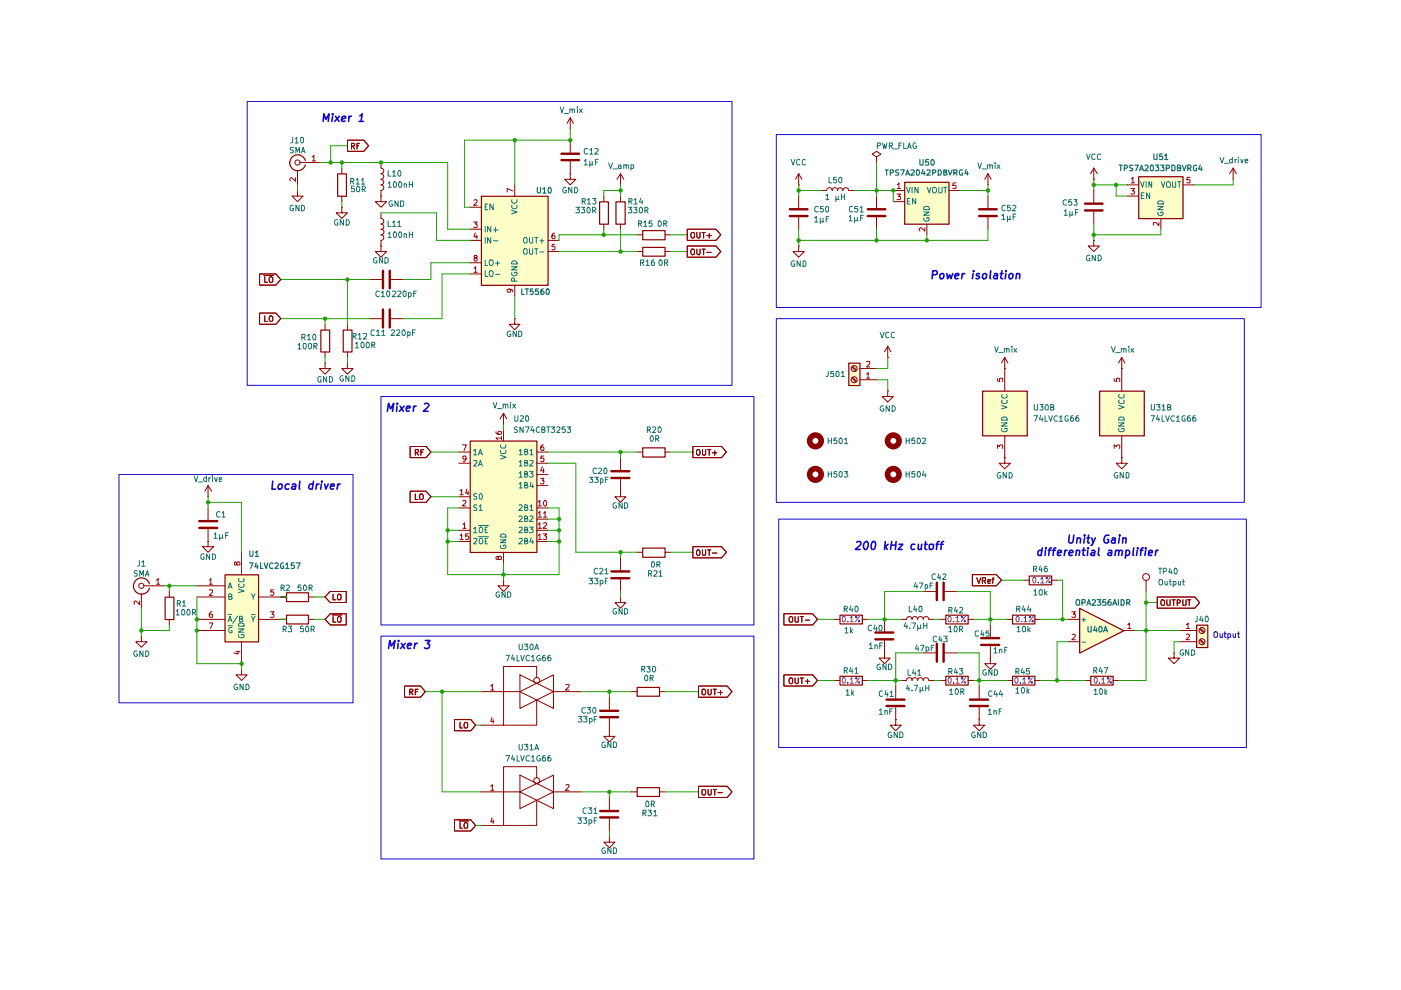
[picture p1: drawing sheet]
<svg xmlns="http://www.w3.org/2000/svg" width="297mm" height="210mm" viewBox="0 0 297 210" stroke-linecap="round" stroke-linejoin="round" font-family="sans-serif">
<g fill="#feffc6">
<path d="M228.9 129l9.4 4.7-9.4 4.8z"/>
<path d="M253.7 132.5h2.4v4.8h-2.4z"/>
<path d="M233.1 82.9h9.5v9.5h-9.5z"/>
<path d="M208.3 82.9h9.5v9.5h-9.5z"/>
<path d="M180 77h2.3v4.7h-2.3z"/>
<path d="M191.8 38.7h9.4v8.8h-9.4z"/>
<path d="M241.4 37.5h9.4v8.9h-9.4z"/>
<path d="M47.7 121.9h7.1v14.2h-7.1z"/>
<path d="M99.7 93.5h14.1v23.6h-14.1z"/>
<path d="M102.1 41.6h14.1v18.9h-14.1z"/>
</g>
<g fill="none" stroke="#8c0000" stroke-width=".21">
<path d="M63.1 36.2v3M63.5 34.5h4.2M72.5 35.6v1.2M73.7 29.7h3.4l1 1.2-1 1.2h-3.4zM74.5 31l.6-.1 .1-.3-.2-.2h-.5v1.2M74.8 31l.4 .6M75.7 30.9h.3M76.2 30.4h-.5v1.2M80.8 34.5v1.1a.59 .59 0 0 1 .6 .6 .59 .59 0 0 1-.6 .6 .59 .59 0 0 1 .6 .6 .59 .59 0 0 1-.6 .6 .59 .59 0 0 1 .6 .6 .59 .59 0 0 1-.6 .6 .59 .59 0 0 1 .6 .6 .59 .59 0 0 1-.6 .6v1.2M109.1 39.2v2.4M120.9 27.3h.1M120.9 36.8v1.2h1.2l-1.2 1.2-1.2-1.2h1.2"/>
<path d="M120.9 36.8h.1M120.9 25l-.7 1.2M120.9 25l.7 1.2M120.9 25v2.3M120.9 29.7v2.6M120.9 34.2v2.6M131.6 39.2h.1M131.6 36.8v2.4M131.6 36.8l-.8 1.2M131.6 36.8l.6 1.2M169.3 39.2h.1M169.3 36.8v2.4"/>
<path d="M169.3 36.8l-.6 1.2M169.3 36.8l.7 1.2M185.8 33.3l1-.6-1-.6-.9 .6 .9 .6v1.2M185.8 34.5h.1M209.5 39.2h.1M209.5 36.8v2.4M209.5 36.8l-.7 1.2M209.5 36.8l.6 1.2M231.9 38h.1M231.9 35.6l-.7 1.2M231.9 35.6l.8 1.2M231.9 35.6v2.4"/>
<path d="M239 39.2h2.4M250.8 39.2h2.4M261.5 38h.1M261.5 35.6l-.8 1.2M261.5 35.6l.6 1.2M261.5 35.6v2.4M55 58.1h3.5l1 1.2-1 1.2h-3.5zM56 58.4h2M56.1 58.7v1.2h.6M57.3 58.7l.5 .1v.9l-.1 .2h-.5a.86 .86 0 0 1 .1-1.2zM63.1 40.4v1.2h1.2l-1.2 1.2-1.2-1.2h1.2M63.1 40.4h.1"/>
<path d="M72.5 43.9v1.2h1.2l-1.2 1.2-1.2-1.2h1.2M72.5 43.9h.1M72.5 41.6v1.2M78.4 59.3h2.6M80.8 45.1v1.2a.59 .59 0 0 1 .6 .6 .59 .59 0 0 1-.6 .6 .59 .59 0 0 1 .6 .6 .59 .59 0 0 1-.6 .6M80.8 48.6a.63 .63 0 0 1 .6 .6 .63 .63 0 0 1-.6 .6M80.8 49.8a.59 .59 0 0 1 .6 .6 .59 .59 0 0 1-.6 .6v1.2M80.8 41.6v1.2h1.2l-1.2 1.1-1.2-1.1h1.2M80.8 41.6h.1M80.8 52.2v1.1h1.2l-1.2 1.2-1.2-1.2h1.2M80.8 52.2h.1M82.9 59.3h2.6"/>
<path d="M99.7 58.1h2.3M99.7 43.9h2.3M99.7 48.6h2.3M99.7 51h2.3M99.7 55.7h2.3M116.2 53.3h2.3M116.2 51h2.3M128 41.6v1.2M128 47.5v1.1M131.6 41.6v1.2M131.6 47.5v1.1M135 53.3h1.2"/>
<path d="M135 49.8h1.2M141 53.3h1.2M141 49.8h1.2M145.7 48.6h6.1l1 1.2-1 1.2h-6.1zM145.7 52.2h6.1l1 1.1-1 1.2h-6.1zM146.6 49.3h.5l.1 .1v.9l-.5 .2a.86 .86 0 0 1-.1-1.2zM146.6 52.8h.5l.1 .2v.8l-.5 .2a.86 .86 0 0 1-.1-1.2zM147.7 49.3v.9l.3 .3h.3l.1-.3v-.9M147.7 52.8v1l.3 .2h.3l.1-.2v-1M148.8 49.3h.7M148.8 52.8h.7M149.2 49.3v1.2"/>
<path d="M149.2 52.8v1.2M149.9 50h.9M149.9 53.5h.9M150.4 49.5v1M169.3 52.2v1.1h1.2l-1.2 1.2-1.2-1.2h1.2M169.3 52.2h.1M169.3 41.6v2.5M169.3 46.1v2.5M177.6 40.4a.55 .55 0 0 1 .5-.6 .55 .55 0 0 1 .6 .6M177.6 40.4a.59 .59 0 0 0-.6-.6 .59 .59 0 0 0-.6 .6 .59 .59 0 0 0-.5-.6 .59 .59 0 0 0-.6 .6h-1.2M178.7 40.4a.59 .59 0 0 1 .6-.6 .59 .59 0 0 1 .6 .6h1.2M185.8 41.6v2.5"/>
<path d="M185.8 46.1v2.5M189.4 40.4h2.4M189.4 42.8h2.4M196.5 47.5v2.3M201.2 40.4h2.3M209.5 41.6v2.5M209.5 46.1v2.5M231.9 51v1.2h1.2l-1.2 1.1-1.2-1.1h1.2M231.9 51h.1M231.9 40.4v2.6M231.9 44.9v2.6M239 41.6h2.4"/>
<path d="M246.1 46.3v2.3M55 66.4h3.5l1 1.2-1 1.1h-3.5zM56.1 67v1.2h.6M57.3 67l.5 .1v.9l-.5 .2a.78 .78 0 0 1 0-1.2zM68.9 77v1.1h1.2l-1.2 1.2-1.2-1.2h1.2M68.9 77h.1M68.9 68.7v1.2M68.9 74.6v1.2M73.7 77v1.1h1.1l-1.1 1.2-1.2-1.2h1.2M73.7 77h.1M73.7 68.7v1.2M73.7 74.6v1.2"/>
<path d="M78.4 67.6h2.6M82.9 67.6h2.6M109.1 67.6v1.1h1.1l-1.1 1.2-1.2-1.2h1.2M109.1 67.6h.1M109.1 60.5v2.3M180.7 77.9l.7 .8M180.8 77.7l.8 .8M182.3 78.1h3.5M188.2 75.8h.1M188.2 73.4l-.7 1.2M188.2 73.4l.7 1.2M188.2 73.4v2.4"/>
<path d="M213 78.1h.1M213 75.8v7.1M213 75.8l-.7 1.2M213 75.8l.7 1.2M237.8 78.1h.1M237.8 75.8l-.6 1.2M237.8 75.8l.7 1.2M237.8 75.8v7.1M87 94.7h3.3l1.1 1.1-1.1 1.2h-3.3zM88.1 95.9l.5-.1v-.5h-.5v1.2M88.3 95.9l.4 .6M89.2 95.8h.5"/>
<path d="M89.8 95.3h-.6v1.2M97.3 95.8h2.4M97.3 98.2h2.4M106.8 90h.1M106.8 87.6l-.8 1.2M106.8 87.6l.6 1.2M106.8 87.6v2.4M106.8 91.2v2.3M113.8 95.8h2.4M113.8 98.2h2.4M131.6 97v2.7M135 95.8h1.2"/>
<path d="M141 95.8h1.2M146.9 94.7h6.1l1 1.1-1 1.2h-6.1zM147.8 95.3h.5a.86 .86 0 0 1-.1 1.2h-.3a.86 .86 0 0 1-.1-1.2zM148.9 95.3v1l.3 .2 .4-.2v-1M150 95.3h.7M150.4 95.3v1.2M151 96h1M151.6 95.6v.9M180.7 80.2l.7 .8M180.8 80l.8 .9M182.3 80.5h3.5M188.2 82.9v1.2h1.2l-1.2 1.2-1.2-1.2h1.2"/>
<path d="M188.2 82.9h.1M213 97v1.2h1.2l-1.2 1.2-1.2-1.2h1.2M213 97h.1M213 92.4v4.6M237.8 97v1.2h1.2l-1.2 1.2-1.2-1.2h1.2M237.8 97h.1M237.8 92.4v4.6M44.1 114.8v1.1h1.2l-1.2 1.2-1.2-1.2h1.2M44.1 114.8h.1M44.1 105.3h.1M44.1 103v2.3M44.1 107.7v2.6"/>
<path d="M44.1 112.2v2.6M44.1 103l-.7 1.1M44.1 103l.8 1.1M51.2 117.1v4.7M87 104.1h3.3l1.1 1.2-1.1 1.2h-3.3zM88.1 104.7v1.2h.5M89 104.9l.5-.2a.86 .86 0 0 1 .1 1.2h-.4l-.2-.2zM97.3 112.4h2.4M97.3 107.7h2.4M97.3 114.8h2.4M97.3 105.3h2.4M106.8 117.1v2.4"/>
<path d="M113.8 112.4h2.4M113.8 107.7h2.4M113.8 103h2.4M113.8 100.6h2.4M113.8 110.1h2.4M113.8 114.8h2.4M131.6 104.1v1.2h1.1l-1.1 1.2-1.2-1.2h1.2M131.6 104.1h.1M131.6 101.5v2.6M131.6 118.3v2.6M135 117.1h1.2M141 117.1h1.2"/>
<path d="M146.9 115.9h6.1l1 1.2-1 1.2h-6.1zM147.9 116.6h.3a.65 .65 0 0 1 .2 .7 .65 .65 0 0 1-.5 .5 .78 .78 0 0 1 0-1.2zM148.9 116.6v.9l.3 .3 .4-.3v-.9M150 116.6h.7M150.4 116.6v1.2M151 117.3h1M30 134.9v1.2h1.2l-1.2 1.1-1.2-1.1h1.2M30 134.9h.1M30 125.9v3M30.5 124.2h4.2M35.9 125.4v1.2M35.9 131.3v1.2"/>
<path d="M41.7 133.7h6M41.7 131.3h6M41.7 124.2h6M41.7 126.6h6M51.2 136.1v4.6M54.8 131.3h5.9M54.8 126.6h5.9M65.4 131.3h1.1M65.4 126.6h1.1M70 130.1h3.4v2.4h-3.4l-1.1-1.2zM70 125.4h3.4v2.4h-3.4l-1.1-1.2zM70.4 130.4h2.1"/>
<path d="M70.6 130.7v1.2h.6M70.6 126v1.2h.6M71.6 130.9l.2-.2 .5 .2v.8l-.2 .2h-.4l-.2-.3zM71.8 126l.5 .2v.8l-.2 .2h-.4a.86 .86 0 0 1 .1-1.2zM106.8 123v1.2h1.1l-1.1 1.2-1.2-1.2h1.2M106.8 123h.1M131.6 126.6v1.2h1.1l-1.1 1.1-1.2-1.1h1.2M131.6 126.6h.1M131.6 122.8v2.6M166.2 130.1h6.1l1 1.2-1 1.2h-6.1zM167.4 130.9l.2-.2 .5 .2v.8l-.2 .2h-.4l-.2-.3zM168.6 130.7v1l.1 .2 .5-.1v-1.1"/>
<path d="M169.7 130.7h.6M170 130.7v1.2M170.8 131.5h.8M176.9 131.3h1.2M182.8 131.3h1.2M187.5 138.4v1.1h1.2l-1.2 1.2-1.1-1.2h1.1M187.5 138.4h.1M187.5 131.3v2.6M187.5 135.8v2.6M191.1 131.3h1.1a.59 .59 0 0 1 .6-.6 .59 .59 0 0 1 .6 .6 .59 .59 0 0 1 .6-.6 .59 .59 0 0 1 .6 .6 .59 .59 0 0 1 .6-.6 .59 .59 0 0 1 .5 .6 .59 .59 0 0 1 .6-.6 .59 .59 0 0 1 .6 .6h1.2M195.7 125.4h2.7M195.7 138.4h2.7"/>
<path d="M199.3 131.3h1.2M200.2 125.4h2.7M200.2 138.4h2.7M205.2 131.3h1.2M206.2 121.8h5l1.1 1.2-1.1 1.2h-5zM207.1 122.5l.4 1.2 .4-1.2M208.3 123.1l.7-.1v-.4l-.7-.1v1.2M208.6 123.1l.4 .6M209.5 123.3l.5-.1v-.3h-.5v.7h.5M210 139.5v1.2h1.2l-1.2 1.2-1.2-1.2h1.2M210 139.5h.1M210 132.5v2.5"/>
<path d="M210 137v2.5M210.3 122.9h.4M210.7 122.5l-.2 .2v1M213.5 131.3h1.1M217 123h1.2M219.4 131.3h1.2M222.9 123h1.2M226.5 136.1h2.4M226.5 131.3h2.4M238.3 133.7h2.3M243 123v2.4M245.4 126.6h7.9l1 1.2-1 1.1h-7.9z"/>
<path d="M246.4 127.2l.5 .1v.9l-.2 .2h-.4a.86 .86 0 0 1 .1-1.2zM247.4 127.2v1l.2 .2 .5-.1v-1.1M248.5 127.2h.7M248.8 127.2v1.2M248.9 138.4v1.1h1.2l-1.2 1.2-1.2-1.2h1.2M248.9 138.4h.1M249.6 127.8h.4l.3-.2-.3-.4h-.4v1.2M250.1 133.7h3.6M250.1 136.1h3.6M250.8 127.2l.1 1.2h.4l.2-.2v-1M251.8 127.2h.7M252.1 127.2v1.2"/>
<path d="M254.3 133.3l.8 .8M254.3 135.7l.8 .8M254.5 133.2l.8 .7M254.5 135.6l.8 .7M51.2 141.9v1.2h1.2l-1.2 1.2-1.2-1.2h1.2M51.2 141.9h.1M85.8 145.5h3.4l1 1.1-1 1.2h-3.4zM86.9 146.7l.6-.1v-.5h-.6v1.2M87.1 146.7l.4 .6M88.1 146.6h.4M88.6 146.1h-.5v1.2M96.4 152.6h3.4l1 1.2-1 1.1h-3.4z"/>
<path d="M97.5 153.2v1.1h.5M98.6 153.2l.5 .1v.9l-.1 .1h-.4a.86 .86 0 0 1 0-1.1zM102 146.6h8.2M102 153.8h4.8M110.2 143.1l7.1 3.5-7.1 3.6zM110.2 146.6l7.1-3.5v7.1zM113.8 148.4v5.4h-7M113.8 143.7v-2.4h-7v12.5M117.3 146.6h6M129.2 154.9v1.2h1.2l-1.2 1.2-1.2-1.2h1.2M129.2 154.9h.1M129.2 147.8v2.7"/>
<path d="M129.2 152.3v2.6M133.9 146.6h1.1M139.8 146.6h1.2M148.1 145.5h6.1l1 1.1-1 1.2h-6.1zM148.8 146.3l.2-.2h.4a.86 .86 0 0 1 0 1.2l-.6-.1zM150.1 146.1v1l.3 .2 .4-.2v-1M151.2 146.1h.7M151.6 146.1v1.2M152.2 146.8h1M152.7 146.4v.9M166.2 143.1h6.1l1 1.2-1 1.2h-6.1zM167.5 143.8h.4l.2 .1v.9l-.5 .1a.86 .86 0 0 1-.1-1.1z"/>
<path d="M168.6 143.8v.9l.2 .2 .4-.1v-1M169.7 143.8h.6M170 143.8v1.1M170.8 144.4h.8M171.2 144v.9M176.9 144.3h1.2M182.8 144.3h1.2M189.9 152.6v1.2h1.2l-1.2 1.1-1.2-1.1h1.2M189.9 152.6h.1M189.9 145.5v2.6M189.9 149.9v2.7M191.1 144.3h1.1a.59 .59 0 0 1 .6-.6 .59 .59 0 0 1 .6 .6 .59 .59 0 0 1 .6-.6 .59 .59 0 0 1 .6 .6 .59 .59 0 0 1 .6-.6 .59 .59 0 0 1 .5 .6 .59 .59 0 0 1 .6-.6 .59 .59 0 0 1 .6 .6h1.2"/>
<path d="M199.3 144.3h1.2M205.2 144.3h1.2M207.6 152.6v1.2h1.2l-1.2 1.1-1.2-1.1h1.2M207.6 152.6h.1M207.6 145.5v2.6M207.6 149.9v2.7M213.5 144.3h1.1M219.4 144.3h1.2M230 144.3h1.2M236 144.3h1.2M96.4 173.8h3.4l1 1.2-1 1.2h-3.4zM97.4 174.1h1.9"/>
<path d="M97.5 174.4v1.2h.5M98.6 174.4l.5 .2v.8l-.1 .2h-.4a.86 .86 0 0 1 0-1.2zM102 167.9h8.2M102 175h4.8M110.2 164.3l7.1 3.6-7.1 3.5zM110.2 167.9l7.1-3.6v7.1zM113.8 169.7v5.3h-7M113.8 164.9v-2.3h-7v12.4M117.3 167.9h6M129.2 177.4v1.2h1.2l-1.2 1.1-1.2-1.1h1.2M129.2 177.4h.1M129.2 169.1v2.6"/>
<path d="M129.2 173.6v2.6M133.9 167.9h1.1M139.8 167.9h1.2M148.1 166.7h6.1l1 1.2-1 1.2h-6.1zM148.8 167.6l.2-.2h.4a.86 .86 0 0 1 0 1.2l-.6-.2zM150.1 167.4v.9l.3 .3 .4-.3v-.9M151.2 167.4h.7M151.6 167.4v1.2M152.2 168.1h1"/>
<circle cx="63.1" cy="34.5" r=".55"/>
<circle cx="181.1" cy="78.1" r=".64"/>
<circle cx="181.1" cy="80.5" r=".64"/>
<circle cx="30" cy="124.2" r=".55"/>
<circle cx="243" cy="122.3" r=".72"/>
<circle cx="254.8" cy="133.7" r=".64"/>
<circle cx="254.8" cy="136.1" r=".64"/>
<circle cx="113.8" cy="144.3" r=".64"/>
<circle cx="113.8" cy="165.5" r=".64"/>
</g>
<g fill="none" stroke="#8c0000" stroke-width=".25">
<path d="M64.7 34a1.69 1.69 0 0 0-2.6-.8 1.69 1.69 0 0 0 .1 2.7 1.69 1.69 0 0 0 2.5-.9M71.6 36.9h1.8v4.7h-1.8zM191.8 38.7h9.4v8.8h-9.4zM241.4 37.5h9.4v8.9h-9.4zM102.1 41.6h14.1v18.9h-14.1zM127.1 42.8h1.9v4.7h-1.9zM130.6 42.8h1.9v4.7h-1.9zM136.3 52.5h4.7v1.8h-4.7zM136.3 48.9h4.7v1.9h-4.7zM68 70h1.9v4.6h-1.9zM72.8 70h1.8v4.6h-1.8zM180 77h2.3v4.7h-2.3z"/>
<path d="M99.7 93.5h14.1v23.6h-14.1zM136.3 95h4.7v1.9h-4.7zM208.3 82.9h9.5v9.5h-9.5zM233.1 82.9h9.5v9.5h-9.5zM136.3 116.2h4.7v2h-4.7zM31.7 123.8a1.73 1.73 0 0 0-2.7-.9 1.73 1.73 0 0 0 0 2.8 1.73 1.73 0 0 0 2.7-1M35 126.6h1.9v4.8h-1.9zM47.7 121.9h7.1v14.2h-7.1zM60.7 130.4h4.7v1.9h-4.7zM60.7 125.7h4.7v1.9h-4.7zM178.1 130.4h4.7v1.9h-4.7zM200.5 130.4h4.8v1.9h-4.8z"/>
<path d="M214.7 130.4h4.7v1.9h-4.7zM218.2 122.1h4.8v1.9h-4.8zM228.9 129l9.4 4.7-9.4 4.8zM253.7 132.5h2.4v4.8h-2.4zM135.1 145.8h4.7v1.8h-4.7zM178.1 143.4h4.7v1.8h-4.7zM200.5 143.4h4.8v1.8h-4.8zM214.7 143.4h4.7v1.8h-4.7zM231.3 143.4h4.7v1.8h-4.7zM135.1 167h4.7v1.9h-4.7z"/>
</g>
<g fill="none" stroke="#ae0000" stroke-width=".21">
<path d="M62.7 37.7v.7l-.9-.7-.3 .2 .1 .5M66.2 33.3l.3-.4v1.2M66.2 34.1h.7M190.2 39.1l.4-.3v1.2M190.2 40h.7M202.7 38.8h-.6l-.1 .6 .6-.1 .1 .6h-.7M239.8 40h.7l-.4 .5 .4 .1v.4l-.1 .1h-.6M239.9 37.9l.3-.3v1.2M239.9 38.8h.6M252.3 37.6h-.6l-.1 .6 .6-.1 .1 .6h-.7M100.4 47.1h.8l-.4 .4 .4 .3-.1 .4h-.7M100.5 56.9l.3-.3v1.1"/>
<path d="M100.5 42.5l.4-.2 .3 .4-.8 .8h.8M100.5 57.7h.7M100.8 49.4l-.3 .8h.8M100.8 54.7l-.3-.3 .1-.2h.5v.4l-.5 .1-.1 .2 .1 .4 .2 .1 .4-.3-.1-.4h-.2M101.1 49.9v.7M108.7 40.5l-1.2-.5v.7M117.6 51.8h-.5l-.1 .5h.6v.6l-.4 .1-.2-.2M117.6 49.4h-.3a.73 .73 0 0 0 0 1.2l.4-.2-.1-.4-.3-.1-.3 .2M190.2 41.1h.7l-.4 .6h.3v.6l-.6-.1M196.1 48.3v.7l-.9-.7-.3 .2 .2 .4M245.7 47.2v.6l-.7-.6h-.4v.6M108 61.3l.3 .4-.3 .3h-.2a.35 .35 0 0 1-.3-.4 .35 .35 0 0 1 .3-.3l.8 .2 .1 .4"/>
<path d="M183.7 79.3l.4-.3v1.2M183.7 76.7h.7v.4l-.7 .7h.7M98 94.3h.9l-.5 1.2M98.8 97.2l-.1 .2h-.5l-.1-.2 .1-.5 .5 .1a.85 .85 0 0 1-.2 1.1h-.3M105.2 91.5v.3a.73 .73 0 0 0 1.1 .1v-.4l-.5-.1-.2 .3 .2 .4M106.3 92.9h-1.1l.3 .3M106.3 92.5v.7M115 99l-.4 .8h.8M115.2 94.3h-.2a.73 .73 0 0 0-.1 1.2l.4-.1v-.5l-.4-.2-.3 .3M115.2 99.4v.8M115.3 96.7h-.6l-.1 .5h.7v.5l-.2 .2h-.3l-.2-.2M183.7 80.2h.7"/>
<path d="M211.5 95.1v-.8l.4 .4 .2-.4h.3l.2 .2-.1 .6M211.5 80.3v.5l.5 .1-.1-.6h.7l-.1 .6M236.2 95.1v-.8l.5 .4 .2-.4h.3l.2 .2-.1 .6M236.2 80.3v.5l.6 .1-.1-.6h.7l-.1 .6M50.2 119.4l.2-.3h.2l.3 .3-.2 .4h-.4l-.1-.4-.3-.3-.2 .2v.4l.3 .1 .2-.2M97.5 104.1l.4-.3v1.1M97.5 113.5l.4-.3v1.2M97.5 114.4h.7M97.5 104.9h.7M98.1 111.2l.4-.4v1.2M98.1 106.3l.5-.2 .2 .3-.8 .9h.8M98.1 112h.7"/>
<path d="M99 103.7l-.3 .9h.7M99.2 104.1v.8M99.3 113.2h-.6v.6l.4-.2 .3 .3-.1 .4h-.6M105.7 118.2l.2-.3 .4 .3v.4h-.6v-.4l-.3-.3-.2 .3 .1 .4h.3l.1-.2M114.1 106.4l.4-.3v1.2M114.1 108.8l.4-.3v1.1M114.1 111.2l.4-.4v1.2M114.1 113.5l.4-.3v1.2M114.1 112h.7M114.1 107.3h.7M114.1 109.6h.7M114.1 114.4h.7"/>
<path d="M114.6 101.4h.7l-.3 .5h.3v.5l-.2 .2h-.3l-.2-.2M115.1 113.2h.8l-.4 .4 .4 .3-.1 .4h-.7M115.2 108.8l.4-.3v1.1M115.2 111l.5-.2 .2 .4-.8 .8h.8M115.2 109.6h.7M115.5 106.1a.75 .75 0 0 1 .2 1.2h-.3l-.2-.5 .1-.5zM29.5 127.4v.8l-.7-.8-.4 .1 .1 .6M33.2 123l.3-.3v1.2M33.2 123.9h.7M44.4 123l.3-.3v1.2M44.4 125.1h.6v.5l-.6 .6h.6M44.4 132.1h.7l-.5 1.2"/>
<path d="M44.4 123.9h.6M45 129.7l-.5 .2-.1 .8 .1 .2 .5-.1v-.6h-.5l-.1 .2M50 138.2h.9M50.5 138v.7l-.9-.3M57.3 129.7h.8l-.4 .5 .4 .2v.3l-.2 .2-.6-.1M58 125.1h-.6v.5h.6l.1 .4-.3 .2-.4-.1M227.2 129.7h.8l-.4 .5h.3l.1 .2-.1 .5-.7-.1M227.3 134.5h.5l.2 .3-.8 .8h.8M239.1 132.4h.2l.1-.3v1.2M239.1 133.3h.7M251.5 132.4l.4-.3v1.2M251.5 134.5h.5l.2 .3-.7 .8h.7"/>
<path d="M251.5 133.3h.7M104.1 145.5l.3-.4v1.2M104.1 146.3h.6M104.3 152.1l-.2 .9h.6M104.6 152.6v.7M120 145.2l.6-.1v.4l-.7 .8h.7M104.1 166.7l.3-.3v1.2M104.1 167.6h.6M104.3 173.4l-.2 .8h.6M104.6 173.8v.8M120 166.5l.6-.1v.3l-.7 .9h.7"/>
</g>
<g fill="none" stroke="#156f6f" stroke-width=".21">
<path d="M192.2 39.7l.4 1.2 .4-1.2M193.4 39.7v1.2M194.6 39.7v1.2l-.6-1.2v1.2M196.6 39.7l.4 1.2 .4-1.2M197.8 39.9l.2-.2 .4 .1a.87 .87 0 0 1 0 1.1h-.5l-.2-.3zM199.1 39.7v1.2h.5l.1-.2v-1M200.1 39.7h.6M200.4 39.7v1.2M241.8 38.5l.4 1.2 .4-1.2M243 38.5v1.2M244.2 38.5v1.2l-.6-1.2v1.2M246.2 38.5l.4 1.2 .4-1.2"/>
<path d="M247.4 38.7l.2-.2 .4 .1a.87 .87 0 0 1 0 1.1h-.5l-.2-.3zM248.6 38.5v1l.2 .2 .5-.1v-1.1M249.7 38.5h.7M250 38.5v1.2M102.9 57.4v1.2h.5M102.9 55.1v1.2h.5M102.9 43.9h.3M102.9 48v1.2M102.9 50.4v1.2M103.4 43.3h-.5v1.1h.5M103.8 57.6l.3-.2 .3 .1a.87 .87 0 0 1 0 1.1h-.5l-.2-.3zM103.9 55.1h.5a.77 .77 0 0 1-.2 1.2l-.3-.1a.87 .87 0 0 1 0-1.1z"/>
<path d="M104.1 48v1.2l-.7-1.2v1.2M104.1 50.4v1.2l-.7-1.2v1.2M104.6 43.3v1.1l-.7-1.1v1.1M104.6 48.8h1M104.6 51.1h1M105.1 58.2h.8M105.1 48.3v.9M105.1 55.8h.8M105.5 55.4v.9M108.5 44.6l1.1 .4-1.1 .4M108.5 56.6h1.1l-1.1 .6h1.1M108.5 43.5a.55 .55 0 0 0 .6 .8 .55 .55 0 0 0 .5-.8"/>
<path d="M108.5 42.3a.55 .55 0 0 0 .6 .8 .55 .55 0 0 0 .5-.8M108.5 57.8a.54 .54 0 0 0 .6 .7 .54 .54 0 0 0 .5-.8h-.5v.3M108.5 55.5a.61 .61 0 0 1 .8-.2 .61 .61 0 0 1 .3 .7h-1.1zM109.1 59.6v-.6h-.6v.6h1.1M111.2 52.7h.4l.2 .2v.9l-.5 .1a.86 .86 0 0 1-.1-1.2zM111.2 50.4h.4l.2 .1v.9l-.5 .2a.86 .86 0 0 1-.1-1.2zM112.3 52.7v1l.2 .2 .4-.1v-1.1M112.3 50.4v.9l.2 .3 .4-.2v-1M113.4 52.7h.6M113.4 50.4h.6M113.7 50.4v1.2M113.7 52.7v1.2"/>
<path d="M114.5 51.1h.8M114.5 53.4h.8M114.9 50.6v1M192.4 42.7h.4M193 42.1h-.6v1.2h.6M194.1 42.1v1.2l-.6-1.2v1.2M195.8 45h1.2l-1.2 .6h1.2M195.9 46.2l-.1 .3a.61 .61 0 0 0 .7 .4 .61 .61 0 0 0 .5-.5l-.1-.3h-.4v.3M195.9 43.9l.2-.1h.7l.2 .3v.3h-1.2zM242 41.5h.4M242.6 40.9h-.6v1.2h.6M243.8 40.9v1.2l-.7-1.2v1.2"/>
<path d="M245.4 43.8h1.2l-1.2 .6h1.2M245.5 45l-.1 .3a.61 .61 0 0 0 .7 .4 .61 .61 0 0 0 .5-.5l-.1-.2h-.4v.2M245.5 42.8l.2-.2h.7l.2 .3v.4h-1.2zM100.4 95.6l.4-.4v1.2M100.4 97.7h.7v.4l-.7 .7h.7M100.4 96.4h.7M101.4 96.4l.5-1.2 .4 1.2M101.4 98.8l.5-1.2 .4 1.2M101.6 96.1h.5M101.6 98.5h.5M106.1 96.5l1.2 .4-1.2 .5M106.2 95.5a.45 .45 0 0 0 .1 .7h.7a.45 .45 0 0 0 .2-.7"/>
<path d="M106.2 94.3a.45 .45 0 0 0 .1 .7h.7a.45 .45 0 0 0 .2-.7M110.1 98l.3-.4v1.2M110.1 95.6l.3-.4v1.2M110.1 98.8h.6M110.1 96.4h.6M111.3 98.1h.5v-.5h-.5v1.2h.4l.2-.4-.3-.3M111.3 95.8h.5v-.6h-.5v1.2h.4l.2-.4-.3-.2M112.3 100h.7l-.4 .4 .3 .1v.6l-.5 .1-.1-.2M112.4 97.7l.5-.1 .1 .4-.7 .8h.7M112.4 95.6l.3-.4v1.2M112.4 96.4h.6M212.3 89.7h1.2l-1.2 .6h1.2"/>
<path d="M212.3 85.9l1.2 .5-1.2 .3M212.4 90.8l-.1 .4 .4 .3h.6l.2-.1v-.6h-.5v.2M212.5 88.5h.9l.1 .1v.5h-1.2zM212.5 84.8l-.2 .3a.67 .67 0 0 0 .6 .5 .67 .67 0 0 0 .6-.3l-.1-.5M212.5 83.7l-.2 .2a.67 .67 0 0 0 .6 .5 .67 .67 0 0 0 .6-.2l-.1-.5M237.2 89.7h1.1l-1.1 .6h1.1M237.2 85.9l1.1 .5-1.1 .3M237.2 90.8v.4l.3 .3h.6l.2-.1v-.6h-.5v.2M237.3 88.5h.9l.1 .1v.5h-1.1zM237.3 84.8l-.1 .3a.67 .67 0 0 0 .5 .5 .67 .67 0 0 0 .6-.3v-.5M237.3 83.7l-.1 .2a.67 .67 0 0 0 .5 .5 .67 .67 0 0 0 .6-.2v-.5M100.4 112.1l.4-.3v1.1"/>
<path d="M100.4 114.2h.7v.4l-.7 .7h.7M100.4 112.9h.7M101.1 107.1l-.4-.1-.3 .3 .1 .2 .6 .3v.3l-.7 .1M101.1 104.7l-.4-.1-.3 .3 .1 .3 .6 .2v.3l-.7 .1M101.4 111.4h2.1M101.4 113.8h2.1M101.6 111.9l.5-.1a.65 .65 0 0 1 .3 .6 .65 .65 0 0 1-.5 .5l-.3-.1zM101.6 107.4l.3-.4v1.2M101.6 114.3l.5-.2a.65 .65 0 0 1 .3 .7 .65 .65 0 0 1-.5 .5l-.3-.2zM101.6 108.2h.7M101.9 104.6a.71 .71 0 0 1 .2 1.2h-.3l-.2-.1v-.8zM102.9 112.4h.3"/>
<path d="M102.9 114.7h.3M103.4 111.8h-.5v1.1h.5M103.4 114.1h-.5v1.2h.5M106.1 114.5h1.2l-1.2 .6h1.2M106.2 115.7l-.1 .2a.61 .61 0 0 0 .6 .4 .61 .61 0 0 0 .6-.5l-.1-.2h-.4v.2M106.3 113.3h.8l.2 .6h-1.2zM110.1 102.6l.3-.3v1.2M110.1 100.3l.3-.3v1.2M110.1 107.2l.4-.2 .2 .4-.7 .8h.7M110.1 109.6l.4-.2 .2 .3-.7 .9h.7M110.1 111.8h.4l.2 .3-.7 .8h.7M110.1 114.2l.4-.1 .2 .4-.7 .8h.7"/>
<path d="M110.1 103.5h.6M110.1 101.2h.6M111.3 102.9l.5-.1v-.4l-.5-.1v1.2h.5l.1-.4-.3-.2M111.3 100.5h.5v-.5h-.5v1.2h.4l.2-.4-.3-.3M111.3 107.6l.5-.1v-.4l-.5-.1v1.2h.5l.1-.3-.3-.3M111.3 110l.5-.1v-.4l-.5-.1v1.2h.4l.2-.4-.3-.2M111.3 112.4l.5-.1v-.5h-.5v1.1h.4l.2-.4-.3-.1M111.3 114.7l.5-.1v-.4l-.5-.1v1.2h.4l.2-.4-.3-.2M112.3 111.8h.7l-.4 .4 .3 .1v.6h-.6M112.4 107.4l.3-.4v1.2M112.4 109.6l.4-.2 .2 .3-.7 .9h.7M112.4 108.2h.6"/>
<path d="M112.6 102.3l-.2 .8h.7M112.6 114l-.2 .9h.7M112.9 102.7v.8M112.9 114.6v.7M48.3 124.7l.5-1.1 .4 1.1M48.3 131.8l.5-1.2 .4 1.2M48.3 130.3h.8M48.3 132.7h1M48.5 126.5l.6-.1 .1-.2-.3-.3h-.4v1.2h.6l.1-.5-.3-.1M48.5 124.5h.5M48.5 131.5h.5M49.2 133.1a.45 .45 0 0 0-.7 .2v.6a.45 .45 0 0 0 .7 .2v-.4h-.2"/>
<path d="M50.4 130.6l-1 1.6M50.5 133.3h1.2l-1.2 .7h1.2M50.5 124.9l1.2 .4-1.2 .3M50.6 134.5l-.1 .4 .4 .3h.6l.2-.2v-.5h-.5v.2M50.7 132.2h.9l.1 .1v.5h-1.2zM50.7 123.9a.43 .43 0 0 0 0 .5 .43 .43 0 0 0 .5 .1l.5-.2-.1-.4M50.7 122.7l-.2 .3 .4 .4h.6l.2-.2-.1-.5M50.8 131.2l.5-.1v-.4l-.5-.1v1.2h.5l.2-.3-.4-.3M53.3 130.6l.4 .7 .4-.7M53.3 125.9l.4 .7 .4-.7M53.3 130.3h.8M53.7 126.6v.5"/>
<path d="M53.7 131.3v.5M229.4 136.1h.8M229.4 131.4h.8M229.8 131v.8"/>
</g>
<g fill="none" stroke="#8c0000" stroke-width=".51">
<path d="M119 32.6h3.8M119 34h3.8M81.2 57.4v3.7M82.6 57.4v3.7M167.5 44.4h3.7M167.5 45.8h3.7M184 44.4h3.7M184 45.8h3.7M207.6 44.4h3.7M207.6 45.8h3.7M230 43.2h3.8M230 44.6h3.8"/>
<path d="M81.2 65.6v3.8M82.6 65.6v3.8M129.6 99.9h3.8M42.2 110.5h3.9M42.2 111.9h3.9M129.6 101.3h3.8M129.6 122.6h3.8M129.6 121.2h3.8M185.6 135.6h3.8M185.6 134.1h3.8M198.6 123.5v3.8M198.6 136.5v3.8"/>
<path d="M200.1 123.5v3.8M200.1 136.5v3.8M208 135.3h3.8M208 136.7h3.8M127.3 152.1h3.8M127.3 150.7h3.8M188 148.3h3.8M188 149.7h3.8M205.7 148.3h3.8M205.7 149.7h3.8M127.3 173.3h3.8M127.3 172h3.8"/>
</g>
<g fill="none" stroke="#8c0000" stroke-width="1.2">
<circle cx="172.9" cy="93.5" r="1.23"/>
<circle cx="189.4" cy="93.5" r="1.23"/>
<circle cx="172.9" cy="100.6" r="1.23"/>
<circle cx="189.4" cy="100.6" r="1.23"/>
</g>
<g fill="none" stroke="#1ea000" stroke-width=".21">
<path d="M63.1 39.2v1.2M67.7 34.5h27.2v14.1h4.8M72.5 34.5v1.1M73.7 30.9h-3.6v3.6M109.1 29.7v9.5M120.9 27.3v2.4h-22.4v14.2h1.2M131.6 39.2v2.4M169.3 39.2v2.4M185.8 34.5v7.1M209.5 39.2v2.4M231.9 38v2.4M231.9 39.2h7.1"/>
<path d="M236.6 39.2v2.4h2.4M261.5 38v1.2h-8.3M59.5 59.3h18.9M72.5 42.8v1.1M73.7 59.3v9.4M80.8 45.1h11.7v5.9h7.2M99.7 58.1h-6v9.5h-8.2M99.7 55.7h-8.3v3.6h-5.9M118.5 53.3h16.5M128 48.6v1.2M131.6 40.4h-3.6v1.2M131.6 48.6v4.7"/>
<path d="M135 49.8h-16.5v1.2M142.2 49.8h3.5M142.2 53.3h3.5M169.3 48.6v3.6M169.3 40.4h4.8M181.1 40.4h8.3v2.4M185.8 48.6v2.4M196.5 49.8v1.2M203.5 40.4h6M209.5 48.6v2.4h-40.2M231.9 47.5v3.5M246.1 48.6v1.2h-14.2"/>
<path d="M59.5 67.6h18.9M68.9 67.6v1.1M68.9 75.8v1.2M73.7 75.8v1.2M109.1 62.8v4.8M188.2 75.8v2.3h-2.4M91.4 95.8h5.9M106.8 90v1.2M116.2 95.8h18.8M116.2 98.2h5.9v18.9h12.9M131.6 95.8v1.2M142.2 95.8h4.7"/>
<path d="M185.8 80.5h2.4v2.4M44.1 105.3v2.4M44.1 106.5h7.1v10.6M91.4 105.3h5.9M94.9 112.4h2.4M94.9 114.8h2.4M97.3 107.7h-2.4v14.1h23.6v-14.1h-2.3M106.8 119.5v3.5M116.2 110.1h2.3M116.2 112.4h2.3M116.2 114.8h2.3M131.6 117.1v1.2"/>
<path d="M142.2 117.1h4.7M30 128.9v6M34.7 124.2h7M35.9 132.5v1.2h-5.9M35.9 124.2v1.2M41.7 126.6v14.1h9.5v1.2M59.5 131.3h1.2M59.5 126.6h1.2M66.5 131.3h2.4M66.5 126.6h2.4M131.6 125.4v1.2M173.3 131.3h3.6"/>
<path d="M184 131.3h7.1M195.7 125.4h-8.2v5.9M195.7 138.4h-5.8v7.1M198.1 131.3h1.2M202.9 125.4h7.1v7.1M202.9 138.4h4.7v7.1M206.4 131.3h7.1M212.3 123h4.7M220.6 131.3h5.9M224.1 123h1.2v8.3M226.5 136.1h-2.4v8.2M240.6 133.7h9.5"/>
<path d="M243 127.8h2.4M243 125.4v18.9h-5.8M250.1 136.1h-1.2v2.3M90.2 146.6h11.8M93.7 146.6v21.3h8.3M100.8 153.8h1.2M123.3 146.6h10.6M129.2 146.6v1.2M141 146.6h7.1M173.3 144.3h3.6M184 144.3h7.1M198.1 144.3h1.2"/>
<path d="M206.4 144.3h7.1M220.6 144.3h9.4M100.8 175h1.2M123.3 167.9h10.6M129.2 167.9v1.2M129.2 176.2v1.2M141 167.9h7.1"/>
</g>
<g fill="none" stroke="#1308cd" stroke-width=".34">
<path d="M68.5 25.7l.2-1.6 .4 1.2 .7-1.2-.2 1.6M70.5 24.1v.2M70.5 24.6l-.1 1.1M71.1 24.6l.8 1.1M72 24.6l-1 1.1M72.5 25.2l.7-.1v-.4a.52 .52 0 0 0-.7 .2l-.1 .7 .2 .1h.6M74 24.6l-.1 1.1M74.5 24.6l-.3 .1-.2 .3M76.1 25.7h.9M76.3 24.6l.5-.5-.3 1.6M197.7 58.3l.9-.1v-.7l-.8-.1-.2 1.7M199.3 58.3a.46 .46 0 0 1 .4-.3 .46 .46 0 0 1 .5 .3l-.1 .5-.4 .3-.4-.2z"/>
<path d="M200.7 58l.2 1.1 .4-.8 .3 .8 .4-1.1M202.5 58.5l.8-.2v-.2l-.5-.1-.3 .2v.8h.6M204 58l-.1 1.1M204.6 58l-.6 .3M206.3 58l-.1 1.1M206.4 57.4v.2M207.7 58.1l-.4-.1-.3 .2 .1 .2 .5 .2 .1 .2a.52 .52 0 0 1-.8 .2M208.4 58.3l.3-.3h.3l.2 .3-.2 .7-.5 .1-.1-.2zM210.1 57.4l-.2 1.4 .2 .3M210.8 58.1l.5-.1 .2 .2-.1 .9M211.5 58.3l-.6 .1a.37 .37 0 0 0-.3 .3 .37 .37 0 0 0 .2 .4l.6-.1M212.1 58h.6"/>
<path d="M212.4 57.4l-.2 1.4 .4 .3M213.3 58l-.2 1.1M213.4 57.4l-.1 .2M214 58.3l.3-.3h.2l.3 .3-.3 .7-.4 .1-.1-.2zM215.6 58.2l.2-.2 .4 .2v.9M215.6 58l-.2 1.1M82.1 87.2l.3-1.7 .4 1.2 .7-1.2-.3 1.7M84.2 86.1l-.1 1.1M84.2 85.5v.2M84.8 86.1l.7 1.1M85.7 86.1l-1 1.1M86.2 86.6l.8-.2v-.2l-.6-.1-.2 .2v.8h.6"/>
<path d="M87.7 86.1l-.1 1.1M88.2 86.1l-.5 .3M90 85.7l.6-.2 .2 .2 .1 .3-1.2 1.2h1.1M57.8 102l-.1 1.7h.7M59.1 102.8l.3-.2 .4 .1v.7l-.4 .3h-.2l-.3-.3zM61.3 102.7l-.4-.1-.4 .4v.6h.7M62 102.7h.7l-.1 1M62.7 103l-.7 .1-.2 .4 .3 .2 .5-.1M63.6 102l-.2 1.5 .2 .2M66.4 102.7h-.7l-.3 .7 .4 .3 .4-.1M66.5 102l-.3 1.7M67.1 102.6l-.1 1.1"/>
<path d="M67.6 102.6l-.3 .1-.2 .3M68.2 102.6l-.2 1.1M68.2 102v.2M68.8 102.6l.3 1.1 .5-1.1M70.1 103.1l.8-.1v-.3l-.5-.1-.3 .3v.7h.6M71.6 102.6l-.1 1.1M72.1 102.6l-.3 .1-.2 .3M181.6 115l.7-.2 .2 .1v.4l-1.1 1.2h1M183.2 115.1l.4-.3 .4 .2a1.17 1.17 0 0 1-.4 1.5l-.4-.2a1.1 1.1 0 0 1 0-1.2zM184.9 115l.4-.2a1.04 1.04 0 0 1-.1 1.7 .9 .9 0 0 1-.3-1.5zM187.7 114.8l-.2 1.7M187.7 115.8l.4 .7"/>
<path d="M188.3 115.4l-.8 .6M189 115.6h.9M189.1 114.8l-.3 1.7M190 114.8l-.2 1.7M190.6 115.4h.8l-1 1.1h.9M194 115.4h-.6l-.3 .8 .3 .3 .5-.1M194.7 115.4l-.1 1 .5 .1 .2-.2M195.4 115.4l-.1 1.1M196 115.4h.6M196.3 114.8l-.2 1.4 .4 .3M197.1 115.5h.8v.7l-.2 .2-.4 .1-.3-.2zM198.5 115.4h.6"/>
<path d="M199.1 114.8l-.4 .3-.2 1.4M199.4 115.4h.6M200.1 114.8l-.5 .3-.1 1.4M220.9 116.8l-.5-.1-.4 .3 .1 .7h.7M221 116.2l-.3 1.6M221.7 116.7l-.1 1.1M221.7 116.2v.1M222.2 116.7h.6M222.9 116.2l-.4 .2-.2 1.4M223.2 116.7h.6M223.9 116.2l-.5 .2-.1 1.4M224.2 117.3l.8-.2-.1-.4-.5 .1-.2 .8 .2 .2 .5-.1"/>
<path d="M225.8 116.7l-.2 1.1M226.2 116.7l-.3 .1-.2 .2M226.7 117.3l.8-.2-.1-.3h-.6l-.1 .8 .1 .2 .5-.1M226.7 113.5l-.1 1.3 .3 .3h.4l.2-.3 .2-1.3M228.2 116.8l.2-.1 .5 .1-.1 1M228.3 116.7l-.2 1.1M228.4 114.2l.1-.1a.36 .36 0 0 1 .6 .2l-.1 .8M228.4 114l-.1 1.1M229.4 116.7h.7M229.8 116.2l-.2 1.4 .4 .2M230 113.5v.1M230 114l-.2 1.1"/>
<path d="M230.5 114h.6M230.6 116.7l-.1 1.1M230.7 116.2v.1M230.8 113.5l-.2 1.6h.4M231.5 116.8h.6l-.1 1M231.5 114l.2 1.1M232.1 117.1a.74 .74 0 0 0-.9 .5l.3 .2 .6-.1M232.2 114l-.6 1.6-.3 .1M233 116.2l-.2 1.4 .3 .2M235 116.8h.7l-.1 1M235.1 113.5a.86 .86 0 0 0-1 .6 .86 .86 0 0 0 .4 1l.5-.1v-.6h-.2M235.7 117.1l-.5 .1-.3 .2 .2 .4 .5-.1"/>
<path d="M235.8 114.1h.7l-.1 1M236.5 114.4l-.6 .1a.35 .35 0 0 0-.3 .3 .35 .35 0 0 0 .3 .3h.5M236.6 116.8l.2-.1 .4 .1v1M236.6 116.7l-.2 1.1M237.2 116.9l.3-.2 .4 .1-.1 1M237.3 114l-.1 1.1M237.4 113.5v.1M238.1 114.2l.2-.2 .5 .1-.1 1M238.1 114l-.1 1.1M238.8 116.8l.5-.1 .2 .3-.2 .7h-.6M238.8 116.7l-.2 1.7M240.4 116.2l-.2 1.4 .2 .2"/>
<path d="M241.1 116.7l-.1 1.1M241.2 116.2v.1M241.7 116.7h.6M242.4 116.2l-.4 .2-.2 1.4M242.9 116.2v.1M242.9 116.7l-.2 1.1M243.5 117.3l.8-.2v-.3h-.6l-.2 .8 .2 .2 .5-.1M245.1 116.7l-.2 1.1M245.5 116.7l-.3 .1-.2 .2M82.4 137.5l.2-1.7 .4 1.2 .7-1.2-.2 1.7M84.4 136.4l-.1 1.1M84.5 135.8v.2"/>
<path d="M85.1 136.4l.7 1.1M85.9 136.4l-1 1.1M86.4 136.9l.8-.2v-.2l-.5-.1-.3 .3v.7h.6M88 136.4l-.2 1.1M88.5 136.4l-.4 .1-.1 .2M90.2 135.8h1l-.6 .7 .5 .2-.3 .7-.6 .1-.2-.2"/>
</g>
<g fill="none" stroke="#1308cd" stroke-width=".21">
<path d="M52.4 21.5h102.8v60.2h-102.8zM164.6 28.5h102.8v36.7h-102.8zM164.6 67.6h99.2v38.9h-99.2zM80.8 84.1h79.1v48.4h-79.1zM25.2 100.6h49.6v48.4h-49.6zM165.1 110.1h99.1v48.4h-99.1zM80.8 134.9h79.1v47.2h-79.1zM257.4 134.1l.5-.2a.86 .86 0 0 1 .1 1.2h-.4l-.2-.1zM258.7 134.4v.7l.5-.1M259.2 134.4v.7M259.5 134.4h.5M259.7 133.9v1.1l.1 .1h.2"/>
<path d="M260.3 134.5a.36 .36 0 0 1 .6 .1v.5h-.6M260.3 134.4v1.2M261.5 134.4v.7l.5-.1M262 134.4v.7M262.4 134.4h.4M262.6 133.9v1.2h.2"/>
</g>
<g fill="#1ea000">
<circle cx="243" cy="127.8" r=".47"/>
<circle cx="224.1" cy="144.3" r=".47"/>
<circle cx="225.3" cy="131.3" r=".47"/>
<circle cx="243" cy="133.7" r=".47"/>
<circle cx="210" cy="131.3" r=".47"/>
<circle cx="189.9" cy="144.3" r=".47"/>
<circle cx="207.6" cy="144.3" r=".47"/>
<circle cx="187.5" cy="131.3" r=".47"/>
<circle cx="185.8" cy="40.4" r=".47"/>
<circle cx="169.3" cy="40.4" r=".47"/>
<circle cx="169.3" cy="51" r=".47"/>
<circle cx="189.4" cy="40.4" r=".47"/>
<circle cx="185.8" cy="51" r=".47"/>
<circle cx="231.9" cy="39.2" r=".47"/>
<circle cx="236.6" cy="39.2" r=".47"/>
<circle cx="231.9" cy="49.8" r=".47"/>
<circle cx="209.5" cy="40.4" r=".47"/>
<circle cx="196.5" cy="51" r=".47"/>
<circle cx="70.1" cy="34.5" r=".47"/>
<circle cx="72.5" cy="34.5" r=".47"/>
<circle cx="80.8" cy="34.5" r=".47"/>
<circle cx="131.6" cy="53.3" r=".47"/>
<circle cx="73.7" cy="59.3" r=".47"/>
<circle cx="68.9" cy="67.6" r=".47"/>
<circle cx="128" cy="49.8" r=".47"/>
<circle cx="118.5" cy="112.4" r=".47"/>
<circle cx="94.9" cy="112.4" r=".47"/>
<circle cx="94.9" cy="114.8" r=".47"/>
<circle cx="106.8" cy="121.8" r=".47"/>
<circle cx="118.5" cy="110.1" r=".47"/>
<circle cx="44.1" cy="106.5" r=".47"/>
<circle cx="35.9" cy="124.2" r=".47"/>
<circle cx="30" cy="133.7" r=".47"/>
<circle cx="41.7" cy="133.7" r=".47"/>
<circle cx="51.2" cy="140.7" r=".47"/>
<circle cx="41.7" cy="131.3" r=".47"/>
<circle cx="93.7" cy="146.6" r=".47"/>
<circle cx="129.2" cy="146.6" r=".47"/>
<circle cx="129.2" cy="167.9" r=".47"/>
<circle cx="131.6" cy="117.1" r=".47"/>
<circle cx="118.5" cy="114.8" r=".47"/>
<circle cx="131.6" cy="95.8" r=".47"/>
<circle cx="120.9" cy="29.7" r=".47"/>
<circle cx="131.6" cy="40.4" r=".47"/>
<circle cx="109.1" cy="29.7" r=".47"/>
</g>
<g fill="none" stroke="#8d0092" stroke-width=".21">
<path d="M178.8 130.6a.75 .75 0 0 1 .3 1.2h-.4l-.1-.4v-.6zM179.7 131.7v.1M180.3 131l.3-.4v1.2M180.3 131.8h.6M181.5 130.6l.2 .1v.3h-.3v-.2zM181.9 131.7l.2-.2 .2 .2-.1 .1zM182.3 130.6l-.9 1.2M201.3 130.6a.75 .75 0 0 1 .2 1.2h-.3l-.2-.4 .1-.6zM202.2 131.7v.1M202.7 131l.3-.4v1.2M202.7 131.8h.7M204 130.6l.1 .1v.3h-.2l-.1-.2z"/>
<path d="M204.4 131.7l.2-.2 .1 .2-.1 .1zM204.7 130.6l-.9 1.2M215.6 130.7l.2-.1 .3 .3v.8l-.2 .1h-.3l-.2-.4zM216.6 131.7v.1M217.1 131h.2l.1-.4v1.2M217.1 131.8h.7M218.4 130.6l.1 .1v.3h-.2l-.1-.2zM218.8 131.7l.1-.2 .2 .2-.1 .1zM219 122.5l.1-.1a.59 .59 0 0 1 .6 .4 .59 .59 0 0 1-.2 .6l-.1 .2-.4-.2zM219.1 130.6l-.9 1.2M220.1 123.4v.2M220.6 122.8l.4-.4v1.2"/>
<path d="M220.6 123.6h.7M221.8 122.4h.3v.3l-.2 .1-.2-.2zM222.4 123.3l.3 .1-.2 .2-.2-.2zM222.7 122.4l-1 1.2M178.6 143.8l.1-.1a.59 .59 0 0 1 .6 .3 .59 .59 0 0 1-.1 .7l-.2 .2-.4-.2zM179.7 144.7v.2M180.3 144l.3-.3v1.2M180.3 144.9h.6M181.4 143.7h.3v.2l-.2 .1-.1-.2zM182 144.5l.3 .2-.2 .2-.2-.2zM182.3 143.7l-.9 1.2M201.1 143.8l.1-.1a.59 .59 0 0 1 .5 .3 .59 .59 0 0 1-.1 .7l-.2 .2-.3-.2z"/>
<path d="M202.2 144.7v.2M202.7 144l.3-.3v1.2M202.7 144.9h.7M203.9 143.7h.2v.2l-.1 .1-.2-.2zM204.5 144.5l.2 .2-.1 .2-.2-.2zM204.7 143.7l-.9 1.2M215.3 143.7h.3l.2 .1v.8l-.2 .3a.71 .71 0 0 1-.3-1.2zM216.3 144.7v.2M216.8 144l.4-.3v1.2M216.8 144.9h.7M218 143.7h.3l.1 .1-.2 .2-.2-.1zM218.6 144.5h.3v.3l-.2 .1-.2-.2z"/>
<path d="M218.9 143.7l-.9 1.2M232 143.8l.2-.1a.6 .6 0 0 1 .5 .4 .6 .6 0 0 1-.2 .7l-.3 .1-.2-.3zM233.1 144.7v.2M233.6 144l.3-.3v1.2M233.6 144.9h.7M234.8 143.7h.2l.1 .1-.2 .2-.1-.1zM235.4 144.5h.2v.3l-.1 .1-.2-.2zM235.6 143.7l-.8 1.2"/>
</g>
<g fill="none" stroke="#156f6f" stroke-width=".21">
<path d="M62.1 29.1v1l-.5 .2M62.2 31.2l-.6 .1v.4l.6 .4-.2 .3-.4-.1M62.6 29.5l.3-.4v1.2M62.6 30.3h.6M62.7 32.4v-1.2l.4 .9 .4-.9v1.2M63.8 29.3l.1-.2h.4v.2v.8l-.2 .2-.3-.2zM63.9 32.4l.4-1.2 .4 1.2M64 32.1h.5M74.3 38.4h.6l.1-.5-.7-.1v1.2M74.7 38.4l.3 .6M75.1 39.5h-.6v.5h.5l.2 .1v.4l-.2 .1h-.5M75.5 38.2l.4-.4v1.2"/>
<path d="M75.5 39h.7M75.6 39.7l.3-.2a.71 .71 0 0 1 .2 1.1h-.3l-.2-.1zM76.6 38.2l.4-.4v1.2M76.6 39h.7M82.3 38.9l.3-.4v1.2M82.3 36.2v1.1h.6M82.3 39.7h.7M83.2 36.5l.4-.3v1.1M83.2 37.3h.7M83.5 38.7l.2-.2a.75 .75 0 0 1 .2 1.2l-.4-.1zM84.5 36.2h.2a.81 .81 0 0 1 .1 1.1h-.3l-.2-.4zM84.8 38.5a.75 .75 0 0 1 .2 1.2h-.3a.91 .91 0 0 1 .1-1.2z"/>
<path d="M85.7 39l.3-.1 .2 .2v.6M85.7 38.9v.8M86.8 38.5v1.2M86.8 39.1h.7M87.5 38.5v1.2M118.8 22.7l.3 1.2 .4-1.2M119.6 24h1M120 39.8l-.1-.1a.66 .66 0 0 0-.6 .5 .66 .66 0 0 0 .2 .7l.6-.1v-.4h-.3M120.8 23.2l.4-.1 .1 .2v.6M120.8 23.1v.8M121.2 39.7v1.2l-.6-1.2v1.2M121.3 23.3l.2-.2 .3 .2v.6"/>
<path d="M121.8 39.7a.66 .66 0 0 1 .7 .4 .66 .66 0 0 1-.2 .8h-.5zM122.4 22.7v.2M122.4 23.1v.8M122.9 23.1l.5 .8M123.4 23.1l-.5 .8M123.9 34.1l.3-.3v1.2M123.9 35h.6M124.5 31.6l-.5-.1-.1 .2 .1 .8 .2 .2 .3-.2M125.1 31.8l.3-.3v1.2M125.1 34.2v1.2M125.1 32.7h.5M125.6 34.8l.1 .2"/>
<path d="M125.6 34.2v.8h-.5v-.2M126.2 31.6l.5-.1 .1 .3-.7 .9h.7M126.2 34.4h.5M126.8 33.8h-.6v1.2M129 34.5l.5 1.2 .4-1.2M130 35.8h.9M131.1 35h.5l.1 .7M131.7 35.2h-.5l-.1 .2 .1 .3 .5-.1M132.2 35.1l.5-.1 .1 .7M132.2 35v.7M132.8 35.1v-.1h.4l.1 .7M133.8 35.6h.5v-.6h-.5v1.1"/>
<path d="M167.7 33.8l.4 1.2 .5-1.2M169.6 34l-.4-.2-.3 .3v.6l.2 .3 .5-.1M170.8 34l-.4-.2-.3 .3v.6l.2 .3 .5-.1M175.8 37.6v1.2h.6M177.3 37.6h-.5l-.1 .6 .2-.2 .4 .1v.6h-.6M178 37.7l.2-.1 .3 .2v.7l-.4 .3a.7 .7 0 0 1-.1-1.1zM186 30.9l.6-.1v-.5h-.6v1.2M187.1 30.3l.3 1.2 .1-.9 .3 .9 .2-1.2M188.6 30.9l.5-.1 .1-.3-.1-.2h-.5v1.2M188.8 30.9l.4 .6M189.4 31.6h.9M190.6 30.8h.4"/>
<path d="M191.2 30.3h-.6v1.2M191.6 30.3v1.2h.6M192.4 31.5l.4-1.2 .4 1.2M192.5 31.2h.6M194.2 30.3h-.4a.67 .67 0 0 0-.3 .7 .67 .67 0 0 0 .6 .5l.2-.2v-.3h-.2M207.3 34.5l.4 1.2 .4-1.2M208.2 35.8h.9M209.4 35.1l.5-.1v.7M209.4 35v.7M209.9 35.1l.1-.1h.4v.7M211 34.5v.1M211 35v.7"/>
<path d="M211.4 35l.6 .7M212 35l-.6 .7M230.4 32.7l.3 1.1 .4-1.1M232.2 32.8l-.6-.1-.1 .2 .1 .8h.6M233.3 32.8l-.5-.1-.1 .2v.8h.6M258.7 33.4l.4 1.1 .4-1.1M259.6 34.6h.9M261.3 33.8h-.4l-.2 .2 .1 .5h.5M261.3 33.4v1.1M261.9 33.8v.7M262.2 33.8h-.2l-.1 .2M262.6 33.4h.1"/>
<path d="M262.6 33.8v.7M263.1 33.8l.2 .7 .3-.7M264 34.1l.6-.1-.1-.2h-.4l-.1 .2v.4l.2 .1h.3M62.1 43.6l-.2-.1a.61 .61 0 0 0-.4 .6 .61 .61 0 0 0 .5 .6l.2-.2v-.3h-.2M63.4 43.5v1.2l-.7-1.2v1.2M63.9 43.5a.6 .6 0 0 1 .7 .6 .6 .6 0 0 1-.7 .6zM71.6 46.7a.45 .45 0 0 0-.6 .1v.7a.45 .45 0 0 0 .6 .2v-.5h-.1M72.8 46.6v1.2l-.7-1.2v1.2M73.4 46.6a.6 .6 0 0 1 .7 .6 .6 .6 0 0 1-.7 .6zM76.8 40.1h.4l.3-.4-.3-.2h-.4v1.1M77 40.1l.5 .5M79.8 54.7a.54 .54 0 0 0-.6 .6 .54 .54 0 0 0 .7 .4v-.4h-.2"/>
<path d="M81.1 54.6v1.2l-.7-1.2v1.2M81.6 54.6h.4l.3 .3v.6l-.3 .3h-.4zM82.3 49.5l.3-.3v1.2M82.3 46.8v1.2h.6M82.3 50.4h.7M83.1 42.6h-.4a.67 .67 0 0 0-.2 .7 .67 .67 0 0 0 .5 .5l.2-.2v-.3h-.2M83.2 47.2l.4-.4v1.2M83.2 48h.7M83.5 49.3l.1-.1a.59 .59 0 0 1 .5 .4 .59 .59 0 0 1-.1 .6l-.2 .2-.3-.2zM84.3 47.2l.4-.4v1.2M84.3 48h.7M84.4 42.6v1.2l-.7-1.2v1.2"/>
<path d="M84.7 49.2a.59 .59 0 0 1 .5 .4 .59 .59 0 0 1-.1 .6l-.2 .2a.71 .71 0 0 1-.2-1.2zM84.9 42.6h.5l.2 .2v.6l-.3 .4h-.4zM85.7 49.7l.2-.2 .3 .2v.7M85.7 49.5v.9M86.8 49.2v1.2M86.8 49.7h.7M87.5 49.2v1.2M122.1 43.9h.8l-.5 .5h.4l.1 .2-.1 .5-.7-.1M123.3 43.9h.7l-.4 .5 .4 .1v.5h-.7M123.4 42.7h.6l.1-.2-.1-.3-.6-.1v1.2M123.7 42.7l.4 .6M124.5 42.4l.4-.3v1.2"/>
<path d="M124.5 43.3h.7M124.7 43.9a.71 .71 0 0 1 .3 1.2h-.4l-.1-.1v-.8zM125.6 44.6h.5l.2-.2-.2-.5h-.5v1.2M125.6 42.1h.7l-.3 .4 .3 .2v.5h-.7M125.9 44.6l.4 .5M133.2 43.9h.7l-.4 .5h.4v.2v.5l-.7-.1M133.3 42.7h.6l.1-.2-.1-.3-.6-.1v1.2M133.6 42.7l.4 .6M134.4 43.9h.6l-.3 .5 .3 .1v.5h-.6M134.5 42.4l.3-.3v1.2M134.5 43.3h.6M135.4 47.4h.5l.2-.2-.1-.3-.6-.1v1.2"/>
<path d="M135.6 47.4l.5 .6M135.8 43.9a.71 .71 0 0 1 .3 1.2h-.4l-.1-.1v-.8zM135.8 55.7l.7-.1v-.4l-.7-.1v1.2M135.9 42l-.3 .8h.7M136.1 55.7l.4 .6M136.1 42.5v.8M136.5 47.2l.3-.4v1.2M136.5 48h.7M136.7 44.6h.5l.2-.2-.2-.5h-.5v1.2M137 55.5l.3-.4v1.2M137 44.6l.4 .5M137 56.3h.7"/>
<path d="M138.3 46.8h-.6l-.1 .6 .2-.2h.3l.2 .2v.5h-.7M138.7 55.1h-.4l-.1 .3v.8h.5l.1-.4a.35 .35 0 0 0-.4-.3 .35 .35 0 0 0-.3 .3M139.6 46.9l.3-.1a.64 .64 0 0 1 .3 .6 .64 .64 0 0 1-.4 .6l-.3-.2zM139.9 55.1h.3l.2 .2v.7l-.3 .3a.71 .71 0 0 1-.2-1.2zM140.7 47.4h.5l.2-.2-.1-.3-.6-.1v1.2M140.9 55.7l.7-.1v-.4l-.7-.1v1.2M141 47.4l.4 .6M141.2 55.7l.4 .6M168.4 55.4l-.1-.1a.66 .66 0 0 0-.6 .5 .66 .66 0 0 0 .3 .7l.5-.1v-.4h-.3M169.7 55.3v1.2l-.7-1.2v1.2M170.3 55.3l.4 .1 .2 .2v.6l-.2 .3h-.4zM172.7 46.2l.4-.3v1.2"/>
<path d="M172.7 47.1h.7M173.5 43.9l-.5-.1a.67 .67 0 0 0-.3 .6 .67 .67 0 0 0 .5 .6l.3-.2M173.9 46.2v1.2M174.5 46.9l.2 .2M174.5 46.2v.7l-.2 .2-.4-.2M174.5 43.8h-.5l-.1 .5h.6v.6l-.4 .1-.2-.2M175.1 41.5l.3-.4v1.2M175.1 42.3h.7M175.2 43.8h.3l.2 .1v.8l-.3 .3a.71 .71 0 0 1-.2-1.2zM175.2 46.4h.3M175.7 45.9h-.5v1.2M177.2 41.6v1.2"/>
<path d="M177.7 41.6v.6l-.3 .1-.2-.1M177.7 42.2l.2 .1M178.4 41.1v1.2M178.4 41.7h.7M179.1 41.1v1.2M180.1 46l.2-.4v1.2M180.1 46.8h.6M180.8 43.9l-.5-.1-.2 .2 .1 .8 .2 .2 .4-.2M181.2 46.1v1.1M181.8 46.1v.6l-.2 .1-.4-.1M181.8 46.7l.1 .1M181.9 43.8h-.6l-.1 .5h.7v.5l-.2 .2h-.3l-.2-.2"/>
<path d="M182.4 44.1l.3-.3v1.2M182.4 45h.6M182.5 46.2h.4M183 45.6h-.5v1.2M212.4 45.7l.4-.3v1.2M212.4 46.6h.7M213.1 43.6a.45 .45 0 0 0-.7 .2l.1 .7 .3 .2 .3-.2M213.6 45.8v1.2M214.1 45.8v.7l-.3 .1-.2-.2M214.1 46.4l.2 .2M214.2 43.5h-.6v.6l.4-.2 .3 .3v.2l-.3 .3-.4-.2M214.7 43.6l.4-.1 .3 .4-.8 .8h.8"/>
<path d="M214.8 46h.4M215.4 45.4h-.6v1.2M225.6 44.8l.4-.4v1.2M225.6 45.6h.7M226.1 42.4l-.2-.1a.6 .6 0 0 0-.5 .6 .6 .6 0 0 0 .5 .6l.2-.1M226.8 44.9v1.2M227.2 42.3h-.5l-.1 .6 .1-.1h.5v.6h-.6M227.3 44.9v.7h-.3l-.2-.1M227.3 45.5l.2 .1M227.7 42.3h.6l-.3 .5 .3 .1v.5h-.6M228 45h.4M228.6 44.4h-.6v1.2"/>
<path d="M231.1 54.2l-.4-.1-.3 .3v.6l.1 .3h.6v-.5h-.2M232.2 54.1v1.2l-.6-1.2v1.2M232.8 54.1a.66 .66 0 0 1 .7 .4 .66 .66 0 0 1-.2 .8h-.5zM63.2 73.2l.3-.4v1.2M63.2 74h.6M64 71.5h.5l.2-.1v-.4l-.2-.1h-.5v1.2M64.3 72.9l.1-.1a.59 .59 0 0 1 .6 .4 .59 .59 0 0 1-.1 .6l-.2 .2-.4-.2zM64.3 71.5l.4 .6M65.2 71.2l.3-.3v1.2M65.2 72.1h.7M65.5 72.8h.4l.1 .2v.7l-.2 .3a.71 .71 0 0 1-.3-1.2zM66.5 73.4l.6-.1v-.5h-.6v1.2"/>
<path d="M66.5 70.9a.75 .75 0 0 1 .3 1.2h-.3l-.2-.5 .1-.6zM66.8 73.4l.4 .6M68.1 79.9l-.4-.1-.3 .4v.6l.2 .2h.5v-.5h-.2M69.3 79.8v1.2l-.7-1.2v1.2M69.8 79.8a.66 .66 0 0 1 .7 .5 .66 .66 0 0 1-.2 .7h-.5zM72.7 79.7h-.4a.67 .67 0 0 0-.2 .6 .67 .67 0 0 0 .5 .6l.2-.2v-.4h-.2M74 79.7v1.2l-.7-1.2v1.2M74.6 79.7h.4a.66 .66 0 0 1 .2 .7 .66 .66 0 0 1-.6 .5zM74.8 71.3l.6-.1 .1-.3-.1-.2h-.6v1.2M75.1 71.3l.4 .6M75.4 72.9l.3-.3v1.1M75.4 73.7h.6"/>
<path d="M75.9 71l.4-.3v1.2M75.9 71.9h.7M76.6 72.6h.3a.64 .64 0 0 1 .3 .6 .64 .64 0 0 1-.4 .5l-.3-.2zM77 70.8h.7v.4l-.7 .7h.7M77.7 72.6h.4a.78 .78 0 0 1 0 1.1h-.4zM78.8 73.2h.6v-.6h-.6v1.1M79.1 73.2l.4 .5M79.3 70.1l-.3-.2-.3 .4v.6l.1 .2 .5-.1M79.8 70.3l.4-.4v1.2M79.8 71.1h.7M80.4 61.8l-.5-.1a.67 .67 0 0 0-.2 .7 .67 .67 0 0 0 .5 .5l.2-.2M80.9 62.1l.3-.4v1.2"/>
<path d="M80.9 62.9h.6M80.9 70.3l.4-.4v1.2M80.9 71.1h.7M82 61.8l.1-.1a.59 .59 0 0 1 .6 .4 .59 .59 0 0 1-.2 .6l-.1 .2-.4-.2zM83 70.1l.4-.2 .3 .4-.8 .8h.8M83.2 61.8l.5-.1 .2 .4-.8 .8h.8M84.1 70.1l.1-.2h.4l.2 .2v.3l-.7 .7h.7M84.3 61.8l.6-.1 .1 .4-.8 .8h.8M85.5 69.9a.71 .71 0 0 1 .3 1.2h-.4l-.1-.1v-.8zM85.6 61.7h.3l.2 .2v.8l-.2 .2a.71 .71 0 0 1-.3-1.2zM86.4 70.4h.6v.6l-.6 .1M86.4 70.4v1.1"/>
<path d="M86.6 62.1h.4l.2 .2-.1 .5h-.5M86.6 62.1v1.1M87.5 70.5h.4M87.7 62.2h.4M88.1 69.9h-.6v1.2M88.3 61.7h-.6v1.2M108.2 70.3l-.3-.1a.61 .61 0 0 0-.4 .6 .61 .61 0 0 0 .5 .6l.3-.1v-.4h-.3M109.5 70.2v1.2l-.7-1.2v1.2M110 70.2l.6 .2 .1 .3-.1 .5-.4 .2h-.2zM175.6 78.7v.8l-.2 .3h-.2M176.7 78.7h-.5l-.1 .5h.6v.6h-.6M177.4 78.7h.3l.2 .2v.8l-.2 .1h-.3l-.2-.4z"/>
<path d="M178.4 79.1l.3-.4v1.1M178.4 79.8h.7M186.6 70.4l.4 1.2 .5-1.2M188.5 70.5a.45 .45 0 0 0-.7 .2v.7a.45 .45 0 0 0 .7 .1M189.7 70.5a.45 .45 0 0 0-.7 .2v.7a.45 .45 0 0 0 .7 .1M210.9 73.5l.3 1.2 .5-1.2M211.8 74.8h.9M212.9 74l.5-.1v.8M212.9 73.9v.8M213.4 74.1l.1-.2h.4l.1 .8M214.5 73.5v.1M214.5 73.9v.8"/>
<path d="M215 73.9l.6 .8M215.6 73.9l-.6 .8M235.6 73.5l.5 1.2 .4-1.2M236.6 74.8h.9M237.7 74l.5-.1 .1 .8M237.7 73.9v.8M238.3 74.1v-.2h.4l.1 .8M239.4 73.5v.1M239.4 73.9v.8M239.8 73.9l.6 .8M240.4 73.9l-.6 .8M104.6 85.3l.4 1.2 .3-1.2"/>
<path d="M105.5 86.6h.8M106.7 85.9l.1-.2 .4 .2v.6M106.7 85.7v.8M107.2 85.9l.2-.2 .3 .2v.6M108.2 85.3v.1M108.2 85.7v.8M108.7 85.7l.6 .8M109.1 88.1v1.1l.2 .1h.3l.2-.2v-1M109.3 85.7l-.6 .8M109.7 90.6h-.6v.4l.5 .2 .1 .2-.2 .3-.4-.1M110.3 88.2l.4-.1 .3 .4-.8 .8h.8M110.9 90.5v1.2l-.7-1.2v1.2"/>
<path d="M111.3 90.5h.9l-.5 1.2M111.5 88.2l.3-.1a.78 .78 0 0 1 0 1.2l-.3-.1zM112.9 90.4l-.4 .9h.8M113.1 90.9v.8M114.4 90.6l-.4-.1-.3 .3v.6l.3 .3 .4-.1M114.9 91.1h.4l.2-.2v-.3l-.6-.1v1.2l.6-.1 .1-.3-.3-.2M115.9 90.5h.7M116.2 90.5v1.2M116.8 90.5h.8l-.4 .4 .3 .1v.6h-.7M118 90.6h.7v.4l-.7 .7h.7M119.8 90.5h-.6v.6l.4-.2 .3 .3-.1 .4h-.6M120.2 90.5h.8l-.4 .4 .3 .1v.6h-.7"/>
<path d="M126.5 99.4l-.3-.2a.67 .67 0 0 0-.5 .5 .67 .67 0 0 0 .3 .7l.5-.1M126.9 99.4l.4-.2 .3 .4-.8 .8h.8M128.3 99.2a.75 .75 0 0 1 .2 1.2h-.3l-.2-.4 .1-.6zM137.2 91.1h.6v-.5l-.6-.1v1.2M137.5 91.1l.4 .6M138.1 92.4a.75 .75 0 0 1 .2 1.2h-.3a.91 .91 0 0 1 .1-1.2zM138.3 90.6h.7v.4l-.7 .7h.7M139 93h.6v-.5l-.6-.1v1.2M139.3 93l.4 .6M139.6 90.6l.3-.1a.64 .64 0 0 1 .3 .6 .64 .64 0 0 1-.4 .6l-.3-.3zM175.6 92.9v1.2M175.6 100v1.2"/>
<path d="M175.6 93.5h.7M176.3 92.9v1.2M176.3 100v1.2M177.4 92.9h-.5l-.1 .6 .2-.2 .4 .1v.6h-.6M177.4 100h-.5l-.1 .5h.6v.6l-.4 .1-.2-.2M178.1 93l.2-.1 .3 .2v.7l-.4 .3a.7 .7 0 0 1-.1-1.1zM178.1 100h.3l.2 .2v.7l-.3 .3a.71 .71 0 0 1-.2-1.2zM179 100h.7l-.4 .4 .4 .1v.4l-.2 .3h-.3l-.2-.2M179.1 93.2l.3-.3v1.2M179.1 94.1h.6M187.3 86.1a.54 .54 0 0 0-.7 .6 .54 .54 0 0 0 .8 .4v-.4h-.3M188.6 86v1.2l-.7-1.2v1.2"/>
<path d="M189.1 86a.6 .6 0 0 1 .7 .6 .6 .6 0 0 1-.7 .6zM192.1 92.9v1.2M192.1 100v1.2M192.1 93.5h.7M192.8 92.9v1.2M192.8 100v1.2M194 100h-.6l-.1 .5h.7v.5l-.2 .2h-.3l-.2-.2M194 92.9h-.6l-.1 .6 .2-.2h.3l.2 .2v.5h-.7M194.6 93l.2-.1a.64 .64 0 0 1 .4 .6 .64 .64 0 0 1-.5 .6l-.2-.3zM194.6 100a.6 .6 0 0 1 .6 .4 .6 .6 0 0 1-.2 .7l-.3 .1-.2-.3v-.7zM195.6 93l.4-.1 .3 .3-.8 .9h.8M195.8 99.9l-.2 .9h.7"/>
<path d="M219.2 88.1h.8l-.5 1.2M219.3 85.8v1l.2 .2 .5-.1v-1.1M220.5 85.8h.6l-.3 .5 .3 .1v.5h-.6M220.6 88.1l-.2 .8h.7M221 88.6v.7M221.6 88.1v1.2h.5M221.7 85.9l.3-.1 .2 .2v.8l-.2 .2a.66 .66 0 0 1-.3-1.1zM222.3 88.1l.5 1.2 .3-1.2M222.8 86.4l.6-.1v-.3l-.2-.2h-.4v1.2h.5l.1-.1v-.5h-.2M224.2 88.2a.55 .55 0 0 0-.8 .5 .55 .55 0 0 0 .8 .5M224.6 88.5l.4-.4v1.2M224.6 89.3h.7"/>
<path d="M226.5 88.2a.45 .45 0 0 0-.7 .2v.7a.45 .45 0 0 0 .7 .1v-.4h-.2M227.5 88.1l-.5 .3v.8h.6l.1-.4-.3-.2h-.2l-.2 .2M228.7 88.1l-.4 .1-.2 .9a.35 .35 0 0 0 .3 .2 .35 .35 0 0 0 .4-.2v-.3l-.3-.2-.4 .2M244 88.1h.8l-.5 1.2M244.1 85.8v1l.2 .2 .5-.2v-1M245.2 85.8h.8l-.5 .5h.4l.1 .5-.3 .2-.5-.1M245.4 88.1l-.2 .8h.7M245.7 88.6v.7M246.4 88.1v1.2h.5M246.4 86.1h.1l.2-.3v1.2M246.4 87h.7M247.1 88.1l.5 1.2 .3-1.2"/>
<path d="M247.6 86.4l.6-.1v-.3l-.2-.2h-.4v1.2h.5l.1-.1v-.5h-.2M249 88.2a.55 .55 0 0 0-.8 .5 .55 .55 0 0 0 .8 .5M249.4 88.5l.4-.4v1.2M249.4 89.3h.7M251.3 88.2a.45 .45 0 0 0-.7 .2v.7a.45 .45 0 0 0 .7 .1v-.4h-.2M252.3 88.1h-.2a.73 .73 0 0 0-.1 1.2l.4-.1v-.5l-.4-.1-.3 .2M253.4 88.1l-.5 .3v.8h.6l.1-.4-.3-.2h-.2l-.2 .2M29.5 118.9v1l-.4 .2M30.1 119.2l.3-.3v1.2M41.1 100.9l.5 1.2 .3-1.2M42.1 102.2h.8M43.3 117.5a.45 .45 0 0 0-.7 .2v.7a.45 .45 0 0 0 .7 .1v-.4h-.2"/>
<path d="M43.8 101.3h-.4l-.2 .2 .1 .5h.5M43.8 100.9v1.2M44.3 101.3v.8M44.4 117.4v1.2l-.6-1.2v1.2M44.6 101.3l-.3 .2M45 117.4l.6 .2 .1 .3-.1 .5-.3 .2h-.3zM45 100.9v.1M45 101.3v.8M45.4 113.3l.3-.4v1.2M45.4 114.1h.7M45.5 101.3l.3 .8 .3-.8M46.5 101.7l.5-.1v-.3h-.5v.7h.5"/>
<path d="M46.6 113.4v1.2M46.7 108.5h-.3a.6 .6 0 0 0-.5 .6 .6 .6 0 0 0 .5 .5h.3M47.1 108.8l.3-.3v1.1M47.1 109.6h.7M47.2 113.4v.6l-.2 .1-.4-.1M47.2 114l.1 .1M47.8 113.5h.5M48.4 112.9h-.6v1.2M125 101.2h.6l-.3 .4 .3 .1v.5h-.6M126.1 101.2h.7l-.4 .4 .3 .1 .1 .4-.1 .2-.6-.1M127.3 101.6l.4-.1 .1 .2v.5l-.5 .1M127.3 101.5v1.2"/>
<path d="M128.4 101.7h.4M128.9 101.2h-.5v1.1M130.6 106.6h-.4a.67 .67 0 0 0-.2 .7 .67 .67 0 0 0 .5 .5l.2-.2v-.3h-.2M131.9 106.6v1.2l-.7-1.2v1.2M132.4 106.6h.4a.66 .66 0 0 1 .3 .7 .66 .66 0 0 1-.7 .5zM138.2 119.2l.1-.1a.6 .6 0 0 1 .5 .5 .6 .6 0 0 1-.2 .6l-.4-.1zM139.3 119.7l.6-.1v-.5h-.6v1.1M139.5 119.7l.5 .5M175.6 100.5h.7M192.1 100.5h.7M196.2 100.3v.9M212.1 100.2h-.1a.66 .66 0 0 0-.6 .4 .66 .66 0 0 0 .3 .7h.5v-.5h-.3"/>
<path d="M213.4 100.2v1.1l-.7-1.1v1.1M214 100.2a.66 .66 0 0 1 .6 .4 .66 .66 0 0 1-.2 .7h-.4zM220.6 120l-.3 .8h.7M236.9 100.2h-.1a.66 .66 0 0 0-.6 .4 .66 .66 0 0 0 .3 .7h.5v-.5h-.3M238.2 100.2v1.1l-.7-1.1v1.1M238.8 100.2h.4l.2 .3v.6l-.2 .2h-.4zM29 138h-.4a.67 .67 0 0 0-.2 .7 .67 .67 0 0 0 .5 .5l.2-.2v-.3h-.2M29.1 121.1l-.4-.1-.3 .2 .1 .3 .5 .2v.4h-.6M29.6 122.2v-1.2l.5 .8 .3-.8v1.2M30.1 120.1h.6M30.3 138v1.2l-.7-1.2v1.2M30.8 122.2l.4-1.2 .4 1.2"/>
<path d="M30.9 138h.4a.66 .66 0 0 1 .3 .8 .66 .66 0 0 1-.7 .4zM30.9 121.8h.6M37.3 129.5h.2l.2-.3v1.2M37.3 130.4h.7M37.6 127.9h.6v-.5l-.6-.1v1.2M37.8 127.9l.5 .6M38.7 127.7h.2l.1-.4v1.2M38.7 128.5h.7M38.8 129.2a.71 .71 0 0 1 .2 1.2h-.3l-.2-.2v-.7zM39.7 129.4l.2-.2a.75 .75 0 0 1 .2 1.2l-.4-.1zM40.8 129.9l.6-.1v-.5l-.6-.1v1.2M41.1 129.9l.4 .5"/>
<path d="M59.6 124.6h.5l.2-.1-.1-.4-.6-.1v1.2M59.9 124.6l.4 .6M60 133.4l.6-.1v-.5h-.6v1.1M60.3 133.4l.4 .5M60.7 124.1l.4-.1 .3 .4-.8 .8h.8M61.1 132.8h.7l-.3 .5h.3v.6h-.7M63.8 124h-.6v.6l.1-.1h.4l.1 .1v.5h-.6M64.3 132.8h-.5l-.1 .5h.6v.6h-.6M64.4 124.1l.3-.1a.64 .64 0 0 1 .4 .7 .64 .64 0 0 1-.5 .5l-.3-.2zM64.9 132.8h.3l.2 .2v.8l-.1 .1h-.4l-.1-.4zM65.5 124.6h.5l.2-.1-.1-.4-.6-.1v1.2M65.8 124.6l.4 .6"/>
<path d="M66 133.4h.5l.1-.1v-.4l-.1-.1h-.5v1.1M66.3 133.4l.3 .5M105.8 125.6l-.2-.1a.61 .61 0 0 0-.4 .6 .61 .61 0 0 0 .5 .6l.2-.2v-.3h-.2M107.1 125.5v1.2l-.7-1.2v1.2M107.3 138.9h.7l-.5 1.2M107.6 125.5h.3l.4 .2v.6l-.4 .4h-.3zM108.7 138.9l-.2 .8h.6M109 139.4v.7M109.6 138.9v1.2h.6M110.1 136.6v.9a.35 .35 0 0 0 .3 .3 .35 .35 0 0 0 .3-.3v-.9M110.4 138.9l.3 1.2 .5-1.2M111.2 136.6h.7l-.4 .4 .3 .1v.6h-.6"/>
<path d="M112.3 139l-.3-.1a.6 .6 0 0 0-.5 .6 .6 .6 0 0 0 .5 .6l.3-.1M112.5 136.7l.3-.1 .2 .2v.7l-.3 .3a.7 .7 0 0 1-.2-1.1zM112.7 139.3l.3-.4v1.2M113.4 137.8l.4-1.2 .4 1.2M113.5 137.4h.5M114.5 139a.52 .52 0 0 0-.7 .6 .52 .52 0 0 0 .8 .4v-.4h-.3M115.6 138.9l-.5 .1a.82 .82 0 0 0 .1 1.1l.5-.1v-.5l-.5-.1-.2 .2M116.7 138.9l-.5 .3v.8l.4 .1 .2-.2v-.3l-.2-.2h-.3l-.1 .2M124.9 122.6h.7l-.4 .5h.4v.7l-.7-.1M126.1 122.6h.6l-.3 .5 .3 .1v.5h-.6M126.7 120.6l-.4-.1-.3 .3v.6l.2 .3 .5-.1M127.2 120.6l.4-.1 .2 .3-.7 .9h.7"/>
<path d="M127.3 123.1l.3-.1 .2 .3v.3l-.1 .2h-.4M127.3 123v1.2M128.3 120.8l.3-.3v1.2M128.3 121.7h.6M128.4 123.2h.3M128.9 122.6h-.5v1.2M130.6 129h-.4a.67 .67 0 0 0-.2 .7 .67 .67 0 0 0 .5 .5l.2-.2v-.3h-.2M131.9 129v1.2l-.7-1.2v1.2M132.4 129h.4a.66 .66 0 0 1 .3 .8 .66 .66 0 0 1-.7 .4zM137.5 121.6h.6v-.5l-.6-.1v1.2M137.8 121.6l.4 .6M138.6 121.1h.7v.4l-.7 .7h.7"/>
<path d="M139.7 121.3l.3-.3v1.2M139.7 122.2h.7M179 129.1h.6v-.5l-.6-.1v1.2M179.2 133.3l.3-.3v1.2M179.2 134.2h.6M179.2 129.1l.5 .6M180.3 133v1.2M180.4 128.4l-.3 .9h.7M180.4 133.8l.4 .4M180.7 128.9v.8M180.8 133.4l-.5 .5M181.4 128.6l.2-.1a.64 .64 0 0 1 .4 .6 .64 .64 0 0 1-.5 .6l-.2-.2z"/>
<path d="M184.3 136.7l.4-.4v1.2M184.3 137.5h.7M184.8 132.7l-.5-.1a.67 .67 0 0 0-.2 .7 .67 .67 0 0 0 .5 .5l.2-.2M185.5 136.8l.3-.1 .2 .2v.6M185.5 132.5l-.2 .8h.7M185.5 136.7v.8M185.8 132.9v.9M186.4 132.7l.1-.1a.59 .59 0 0 1 .6 .4 .59 .59 0 0 1-.2 .6l-.1 .2-.4-.2zM186.5 136.9h.4M187.1 136.3h-.6v1.2M192 132l-.3 .8h.7M192.3 132.5v.8"/>
<path d="M192.8 128.5v1.2h.6M192.9 133.2v.1M193.3 132.1h.8l-.5 1.2M194 128.4l-.3 .9h.7M194.1 123.5l-.3 .9h.8M194.2 128.9v.8M194.4 136.7l-.3 .9h.7M194.4 124v.7M194.6 132.5v1.2M194.6 137.2v.8M194.9 123.6h.8l-.5 1.1M194.9 128.6l.3-.1a.78 .78 0 0 1 0 1.2l-.3-.1z"/>
<path d="M195.2 133.1l.1 .2M195.2 132.5v.6l-.2 .2-.4-.2M195.2 136.8h.7l-.5 1.2M195.8 132.1v1.2M195.8 132.7h.7M196.2 124h.3l.2 .1v.5l-.5 .1M196.2 124v1.1M196.3 137.2h.4l.2 .2-.1 .5h-.5M196.3 137.2v1.1M196.5 132.1v1.2M197.2 124.1h.4M197.4 137.3h.5"/>
<path d="M197.8 123.6h-.6v1.1M198 136.8h-.6v1.2M198.3 121.8l-.3-.1-.4 .3v.6l.2 .3 .5-.1M198.5 135l-.3-.1-.3 .3v.6l.1 .3 .5-.1M199.1 121.7l-.3 .8h.7M199.3 134.9l-.2 .8h.6M199.3 122.1v.8M199.6 135.3v.8M199.9 121.8l.4-.1 .3 .3-.8 .9h.8M200.1 134.9h.7l-.4 .5 .4 .2v.3l-.1 .2-.6-.1M201.2 133.1l.3-.3v1.1M201.2 129.4h.6v-.5l-.6-.1v1.2"/>
<path d="M201.2 133.9h.6M201.5 129.4l.3 .6M202.5 132.8a.75 .75 0 0 1 .3 1.1h-.4l-.1-.4 .1-.6zM202.6 128.7l-.2 .8h.6M202.9 129.2v.8M203.5 133.4h.4l.2-.4-.2-.2h-.4v1.1M203.5 128.9l.4-.1 .2 .3-.7 .9h.7M203.7 133.4l.4 .5M207.4 133.9l-.5-.1-.1 .2v.6l.1 .3 .5-.1M208.2 133.7l-.3 .8h.7M208.4 134.1v.8M209.6 133.8h-.5l-.1 .5 .6-.1v.7l-.6-.1"/>
<path d="M210.7 137.6l.4-.4v1.2M210.7 138.4h.7M211.9 137.8l.4-.1 .1 .1v.6M211.9 137.7v.7M213 137.8h.4M213.5 137.2h-.5v1.2M215.6 129.1h.6v-.5l-.6-.1v1.2M215.6 133.1l.4-.3v1.1M215.6 133.9h.7M215.9 129.1l.3 .6M216.9 132.8h.3l.2 .2v.8l-.1 .1h-.4l-.2-.4zM217 128.4l-.3 .9h.7"/>
<path d="M217.3 128.9v.8M217.9 132.8v1.1M218.1 128.4l-.3 .9h.8M218.1 133.5l.3 .4M218.4 133.2l-.5 .4M218.4 128.9v.8M219.1 120.6h.7v-.5h-.7v1.1M219.2 125.3l.3-.3v1.2M219.2 126.2h.7M219.5 120.6l.3 .6M220.5 125.1l.2-.1 .3 .2v.8l-.2 .2h-.3l-.2-.5zM220.8 120.4v.8"/>
<path d="M221.5 125v1.2M221.7 125.7l.3 .5M222 120.1h-.3l-.2 .2v.9h.5l.1-.5a.35 .35 0 0 0-.4-.2 .35 .35 0 0 0-.3 .2M222 125.4l-.5 .4M245.6 120.5h.7M246 122.9l.5 .1v.9l-.5 .1a.78 .78 0 0 1 0-1.1zM246 120.5v1.2M246.6 121.2h.5l.2-.2v-.4l-.2-.1h-.5v1.2M247 123.3v.6l.1 .1h.4M247.5 123.3v.7M247.9 123.3h.4M248.1 122.9v1l.2 .1"/>
<path d="M248.1 120.5l-.3 .8h.7M248.3 120.9v.8M248.8 124h.5v-.6l-.1-.1h-.4v1.2M249.2 120.5a.75 .75 0 0 1 .2 1.2h-.3l-.2-.5 .1-.6zM249.9 123.3v.7h.4M250.3 123.3v.7M250.7 123.3h.4M250.9 122.9v1l.2 .1M250.9 137.8h-.3a.61 .61 0 0 0-.4 .6 .61 .61 0 0 0 .5 .5h.3v-.5h-.3M252.1 137.8v1.1l-.7-1.1v1.1M252.6 137.8l.6 .1 .1 .4-.1 .5-.3 .1h-.3zM253.8 130.6v1.1l-.4 .1"/>
<path d="M254.7 130.6l-.4 .9h.8M254.9 131.1v.7M255.8 130.6a.71 .71 0 0 1 .2 1.2h-.3l-.2-.1v-.8zM50.3 145.1l-.1-.1a.66 .66 0 0 0-.6 .5 .66 .66 0 0 0 .3 .7l.5-.1v-.4h-.3M51.6 145v1.2l-.7-1.2v1.2M52.2 145a.66 .66 0 0 1 .6 .5 .66 .66 0 0 1-.2 .7h-.4zM110.1 157.8v.9a.35 .35 0 0 0 .3 .3 .35 .35 0 0 0 .3-.3v-.9M111.2 157.8h.7l-.4 .4 .3 .1v.6h-.6M112.4 158.2l.3-.4v1.2M112.4 159h.6M112.7 140.1h.7M113.4 159l.4-1.2 .4 1.2"/>
<path d="M113.5 158.7h.5M122.6 151.9h.8l-.5 .5 .5 .2v.3l-.2 .2-.6-.1M123.7 151.9h.8l-.5 .5h.4v.7l-.7-.1M124.1 150.1l-.2-.1a.6 .6 0 0 0-.5 .6 .6 .6 0 0 0 .5 .6l.2-.1M124.5 150h.7l-.4 .5h.3v.6h-.6M125 152.4l.3-.1 .3 .3v.3l-.2 .2h-.4M125 152.3v1.2M125.8 150.1l.3-.1 .2 .3v.7l-.3 .2a.7 .7 0 0 1-.2-1.1zM126 152.5h.4M126.6 151.9h-.6v1.2M128.3 157.4l-.1-.1a.66 .66 0 0 0-.6 .5 .66 .66 0 0 0 .2 .7l.6-.1v-.4h-.3M129.5 157.3v1.2l-.6-1.2v1.2"/>
<path d="M130 157.3l.6 .1 .1 .2v.6l-.1 .3h-.6zM136.1 141.9h.5l.1-.3v-.3h-.6v1.2M136.4 141.9l.3 .6M136.8 143.3l.3-.1 .2 .2v.7l-.3 .3a.7 .7 0 0 1-.2-1.1zM137.2 141.3h.6l-.3 .4 .3 .1v.5l-.1 .2h-.4l-.1-.2M137.8 143.8h.6v-.5l-.6-.1v1.2M138.1 143.8l.4 .6M138.3 141.5l.2-.2a.6 .6 0 0 1 .6 .4 .6 .6 0 0 1-.2 .7l-.3 .1-.3-.3zM179 142.2l.6-.1v-.5h-.6v1.1M179.2 142.2l.5 .5M179.4 146.6l.3-.4v1.2M179.4 147.4h.7"/>
<path d="M180.4 141.5l-.3 .8h.7M180.6 146.2v1.2M180.7 147l.3 .4M180.7 141.9v.8M181 146.6l-.4 .5M181.3 141.9l.3-.3v1.1M181.3 142.7h.6M186.4 150.6l.4-.3v1.2M186.4 151.5h.7M186.6 140.9l-.2-.1a.61 .61 0 0 0-.5 .6 .61 .61 0 0 0 .5 .6l.3-.1v-.4h-.3M187.1 146.6a.45 .45 0 0 0-.7 .1v.7a.45 .45 0 0 0 .7 .2M187.6 150.8l.2-.2 .3 .2v.7"/>
<path d="M187.6 150.6v.9M187.9 140.8v1.2l-.7-1.2v1.2M187.9 146.4l-.3 .8h.7M188.1 146.9v.8M188.4 140.8l.5 .1 .2 .2v.6l-.4 .3h-.3zM188.6 150.8h.5M188.7 146.8l.4-.3v1.2M188.7 147.7h.7M189 155.3l-.1-.1a.66 .66 0 0 0-.6 .5 .66 .66 0 0 0 .3 .7l.5-.1v-.4h-.3M189.2 150.3h-.6v1.2M190.2 155.2v1.2l-.6-1.2v1.2M190.8 155.2l.5 .1 .1 .2v.6l-.1 .3h-.5z"/>
<path d="M192.4 145.3l-.2 .7h.7M192.5 142v1.2h.6M192.7 145.7v.8M193.4 146.4v.1M193.7 141.9l-.2 .8h.7M193.8 145.3h.8l-.5 1.2M194.1 142.4v.8M194.6 142.3l.3-.3v1.2M194.6 143.2h.6M195.1 145.7v1.2M195.6 145.7v.7l-.4 .1-.1-.2M195.6 146.3l.1 .2"/>
<path d="M196.3 145.3v1.2M196.3 145.9h.6M196.9 145.3v1.2M201.2 142.4h.5l.1-.2v-.3l-.1-.2h-.5v1.2M201.3 146.4l.4-.4v1.2M201.3 147.2h.7M201.5 142.4l.3 .5M202.5 146.2l.2-.2a.6 .6 0 0 1 .6 .5 .6 .6 0 0 1-.3 .7h-.2l-.3-.2zM202.6 141.7l-.2 .9h.6M202.9 142.2v.7M203.4 141.7h.7l-.4 .5 .4 .2v.3l-.1 .2-.6-.1M203.7 146.6h.6l.1-.4-.2-.2h-.5v1.2"/>
<path d="M204 146.6l.4 .6M206.7 155.3l-.1-.1a.66 .66 0 0 0-.6 .5 .66 .66 0 0 0 .2 .7l.6-.1v-.4h-.3M207.9 155.2v1.2l-.6-1.2v1.2M208.4 155.2h.4l.3 .3v.6l-.1 .3h-.6zM209 142.1l-.2-.1a.61 .61 0 0 0-.4 .6 .61 .61 0 0 0 .5 .6l.2-.1v-.4h-.2M209.5 150.6l.4-.3v1.2M209.5 151.5h.7M210.3 142v1.2l-.7-1.2v1.2M210.3 146.6a.55 .55 0 0 0-.8 .5 .55 .55 0 0 0 .8 .5M210.7 150.8l.2-.2 .3 .2v.7M210.7 150.6v.9M210.8 142h.4l.3 .2v.7l-.3 .3h-.4z"/>
<path d="M211 146.4l-.3 .8h.8M211.3 146.9v.8M211.8 150.8h.4M212.2 146.4l-.4 .8h.8M212.3 150.3h-.5v1.2M212.4 146.9v.8M215.4 146.1l.3-.3v1.2M215.4 142.4h.4l.3-.4-.3-.3h-.4v1.2M215.4 147h.7M215.6 142.4l.5 .5M216.6 146l.1-.2a.6 .6 0 0 1 .6 .4 .6 .6 0 0 1-.2 .7l-.3 .1-.2-.3zM216.7 141.7l-.2 .9h.8"/>
<path d="M217.1 142.2v.7M217.8 145.8v1.2M217.8 146.5l.4 .5M218.2 146.1l-.4 .5M218.3 141.7h-.6l-.1 .6 .6-.1 .1 .6h-.7M231.9 142.2l.6-.1v-.5h-.6v1.1M232 146.4l.3-.4v1.2M232 147.2h.7M232.2 142.2l.4 .5M233.2 146.1l.1-.1a.59 .59 0 0 1 .5 .4 .59 .59 0 0 1-.1 .7l-.2 .1-.3-.1zM233.3 141.5l-.3 .8h.8M233.6 141.9v.8"/>
<path d="M234.1 141.6h.8l-.5 1.1M234.3 146v1.2M234.4 146.7l.3 .5M234.7 146.4l-.4 .5M107.3 160.2h.7l-.5 1.2M108.7 160.1l-.2 .9h.6M109 160.6v.8M109.6 160.2v1.2h.6M110.4 160.2l.3 1.2 .5-1.2M112.3 160.3l-.3-.1a.6 .6 0 0 0-.5 .6 .6 .6 0 0 0 .5 .6l.3-.1M112.7 160.5l.3-.3v1.2M112.7 161.4h.7"/>
<path d="M114.5 160.3a.54 .54 0 0 0-.7 .5 .54 .54 0 0 0 .8 .5v-.4h-.3M115.6 160.2h-.3a.73 .73 0 0 0-.1 1.2l.5-.1v-.5l-.5-.2-.2 .3M116.7 160.2l-.5 .2v.9h.6v-.4l-.2-.3h-.3l-.1 .3M122.5 173.4h.8l-.4 .4 .3 .1v.6h-.7M123.7 173.4h.7l-.4 .4 .4 .2v.5h-.7M124.3 171.4a.45 .45 0 0 0-.7 .1v.7a.45 .45 0 0 0 .7 .2M124.7 171.3h.8l-.4 .4 .4 .3-.1 .4h-.7M124.9 174.5a.36 .36 0 0 0 .6-.2l-.1-.5h-.5v1.2M125.9 171.6l.3-.3v1.2M125.9 172.5h.7M126 174h.4M126.6 173.4h-.6v1.2"/>
<path d="M128.3 179.8l-.1-.1a.66 .66 0 0 0-.6 .5 .66 .66 0 0 0 .2 .7l.6-.1v-.4h-.3M129.5 179.7v1.2l-.6-1.2v1.2M130 179.7h.4l.3 .4v.6l-.1 .2h-.6zM136.3 172.4l.6-.1v-.5h-.6v1.2M136.6 172.4l.4 .6M137.2 169.8a.75 .75 0 0 1 .2 1.2h-.3l-.2-.4 .1-.6zM137.4 171.8h.7l-.3 .4 .3 .1v.5l-.2 .2h-.3l-.2-.2M138.1 170.5l.6-.1v-.5l-.6-.1v1.2M138.3 170.5l.5 .5M138.6 172.1l.3-.3v1.2M138.6 173h.7"/>
</g>
<g fill="none" stroke="#156f6f" stroke-width=".25">
<path d="M113.9 39.8v.9l.3 .2 .4-.2v-.9M116.5 39.8a.62 .62 0 0 1 .4 .5 .62 .62 0 0 1-.4 .6 .78 .78 0 0 1 0-1.1zM187.7 36h.6M188 36v1.1M188.8 36.6l.6-.1v-.5h-.6v1.1M190.5 36h-.5l-.1 .2 .1 .3 .5 .2v.3l-.6 .1M191 36h.7l-.5 1.1M192.1 37.1l.3-1.1 .4 1.1M192.2 36.9h.5M193.2 36.1l.5-.1 .1 .4-.7 .7h.7M194.4 36.1v-.1a.6 .6 0 0 1 .6 .4 .6 .6 0 0 1-.2 .7l-.4-.1zM195 33.8v1l.2 .2 .5-.1v-1.1"/>
<path d="M195.7 35.9l-.3 .9h.7M196 36.4v.7M196.6 36.1l.5-.1 .1 .4-.7 .7h.7M196.9 33.8h-.6l-.1 .6 .6-.1 .1 .6h-.7M197.4 34.1l.3-.3a.71 .71 0 0 1 .2 1.2h-.3l-.2-.2zM197.7 36.6l.6-.1 .1-.3-.2-.2h-.5v1.1M198.9 36h.4l.2 .3 .1 .4-.3 .4h-.4zM200.1 36.5h.5v-.5h-.5v1.1h.5l.2-.3-.4-.3M201 36l.5 1.1 .4-1.1M202.2 36.6l.7-.1v-.4l-.7-.1v1.1M202.6 36.6l.3 .5M204.1 36h-.5l-.2 .3v.6l.2 .2h.5v-.4h-.2"/>
<path d="M204.9 35.9l-.3 .9h.7M205.1 36.4v.7M237.3 35h.7M237.6 35v1.2M238.4 35.7h.4l.3-.4-.3-.3h-.4v1.2M240.2 35.1l-.5-.1-.2 .3 .1 .2 .5 .2v.5h-.6M240.6 35h.7l-.5 1.2M241.6 36.2l.4-1.2 .4 1.2M241.8 35.9h.5M242.8 35.2l.4-.2 .3 .3-.8 .9h.8M244 35.2l.1-.2a.75 .75 0 0 1 .3 1.2l-.4-.1zM244.6 32.6v1.1l.2 .1 .5-.1v-1.1"/>
<path d="M245 35h.7l-.4 .5 .4 .1v.5h-.7M246.1 35h.7l-.4 .5 .4 .1v.5h-.7M246.4 32.6h-.5l-.1 .6 .6-.1v.7l-.6-.1M246.9 33h.2l.2-.4v1.2M246.9 33.8h.7M247.3 35.7h.5l.1-.2v-.3l-.1-.2h-.5v1.2M248.5 35h.3l.3 .3v.6l-.1 .3h-.5zM249.6 35.6l.6-.1 .1-.2-.2-.3h-.5v1.2h.6l.1-.5-.2-.1M250.7 35l.4 1.2 .4-1.2M251.8 35.7h.5l.2-.2v-.3l-.2-.2h-.5v1.2M252.2 35.7l.3 .5M253.7 35.1l-.3-.1-.4 .3v.6l.2 .3h.5v-.5h-.2"/>
<path d="M254.5 35l-.4 .9h.8M254.7 35.4v.8M115.1 40.1l.3-.3v1.1M115.1 40.9h.7M110.6 61.3v1.1h.5M111.4 61.3h.7M111.7 61.3v1.1M113 61.3h-.5l-.1 .5 .2-.1 .4 .1v.6h-.6M114.2 61.3h-.6l-.1 .5 .2-.1h.3l.2 .1v.6h-.7M115.2 61.3l-.5 .2v.9h.6l.1-.5-.3-.2h-.2l-.2 .2M115.9 61.3h.3a.78 .78 0 0 1 0 1.1h-.3zM52.9 119.3h.7l-.5 1.2"/>
<path d="M53 116.8v.9l.2 .3 .4-.3v-.9M54.1 117.1l.4-.3v1.2M54.1 118h.7M54.3 119.3l-.2 .9h.6M54.6 119.8v.7M55.2 119.3v1.2h.6M56 119.3l.4 1.2 .4-1.2M57.9 119.5l-.3-.2a.67 .67 0 0 0-.5 .5 .67 .67 0 0 0 .3 .7l.5-.1M58.3 119.5l.2-.2h.3l.2 .2v.3l-.7 .7h.7M60.1 119.4l-.3-.1-.3 .4v.6l.1 .2 .6-.1v-.4h-.3M60.6 119.7h.1l.2-.4v1.2M62.4 119.3h-.6v.6l.5-.1 .1 .2v.4l-.1 .1-.5-.1"/>
<path d="M62.8 119.3h.8l-.5 1.2M60.6 120.5h.7M228.4 127.1l.5 .2v.8l-.2 .2h-.4a.86 .86 0 0 1 .1-1.2zM229.4 127.8h.5l.2-.2v-.3l-.2-.2h-.5v1.2M230.4 128.3l.4-1.2 .5 1.2M230.6 128h.5M230.7 132.8v1l.1 .2 .6-.1v-1.1M231.6 127.3l.4-.2 .3 .4-.8 .8h.8M232.2 132.8l-.3 .8h.7M232.5 133.2v.8M232.6 127.1h.8l-.4 .5 .4 .2v.3l-.2 .2-.6-.1M233.1 132.9l.3-.1 .2 .3v.7l-.1 .2h-.4l-.1-.4z"/>
<path d="M234 134l.4-1.2 .4 1.2M234.1 133.6h.6M234.4 127.1h-.5l-.1 .6 .6-.1v.7l-.6-.1M235.5 127.1l-.4 .2-.2 .8 .2 .2 .5-.1-.1-.6h-.4l-.2 .2M235.9 128.3l.4-1.2 .5 1.2M236.1 128h.5M237.1 127.1v1.2M237.7 127.1a.66 .66 0 0 1 .7 .5 .66 .66 0 0 1-.3 .7h-.4zM238.9 127.8l.6-.1v-.5l-.6-.1v1.2M239.1 127.8l.5 .5"/>
</g>
</svg>
